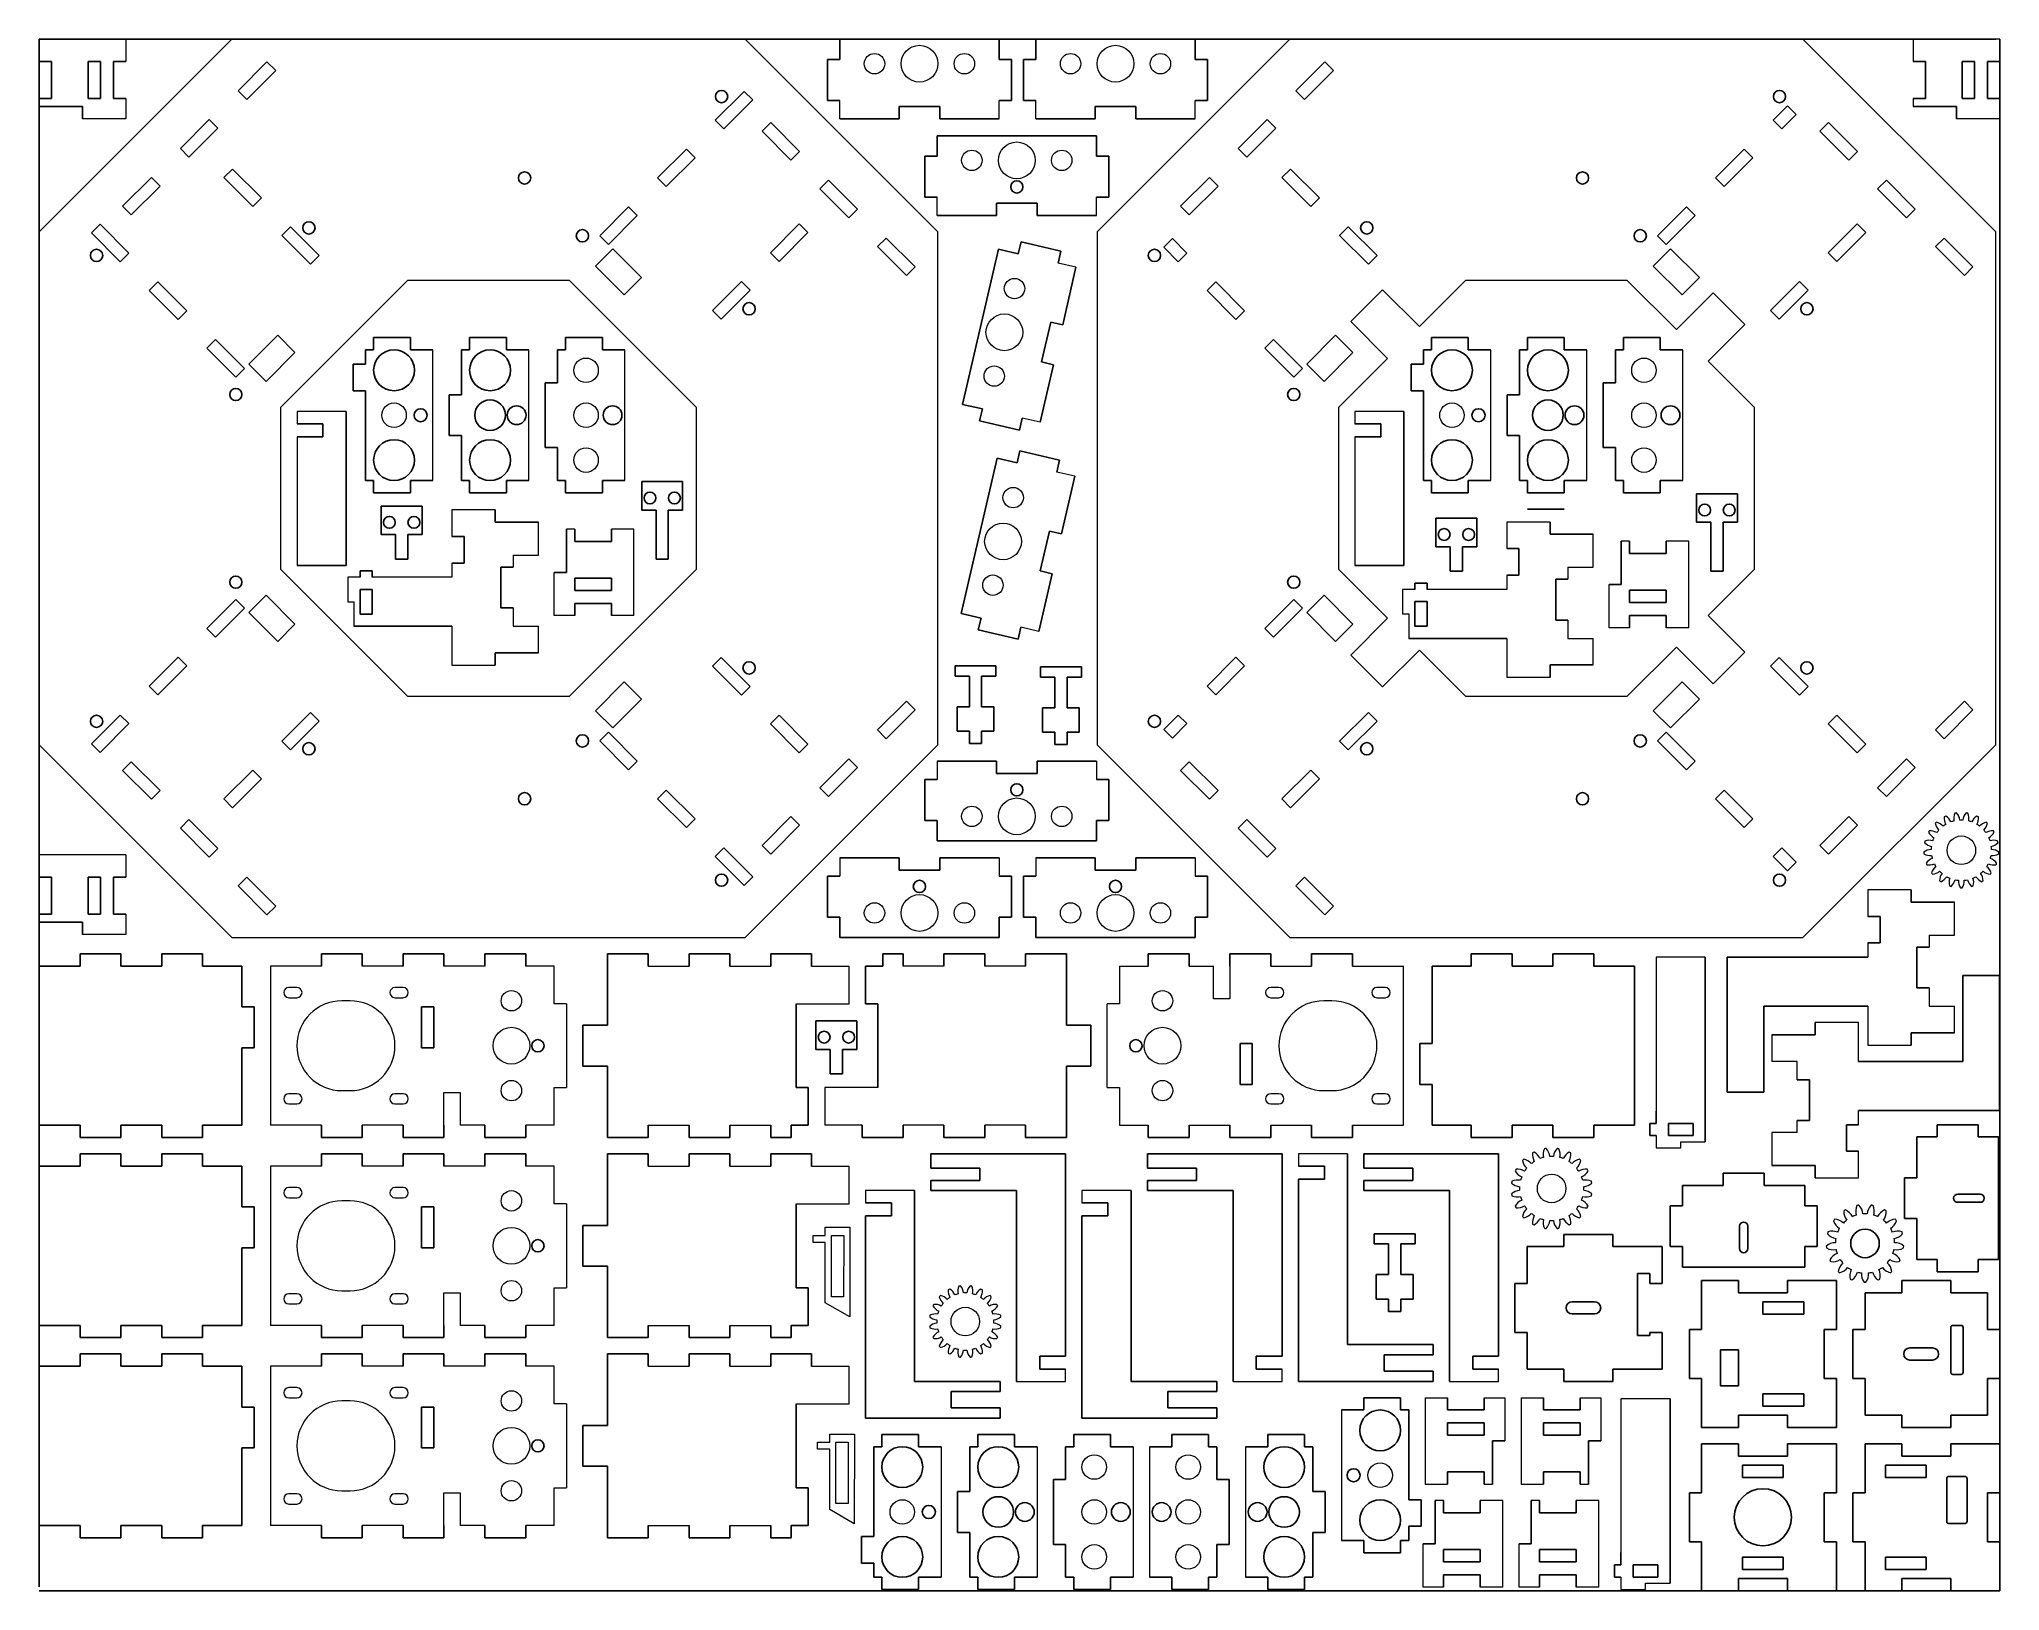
# Model space of a CAD drawing. Header units: millimetres. Extents: x 9 to 489, y 7 to 387.
import ezdxf

# ---------------------------------------------------------------- set-up
doc = ezdxf.new("R2010")
doc.units = ezdxf.units.MM

msp = doc.modelspace()

# ---------------------------------------------------------------- linework, layer by layer
for p, q in [((9.48, 8.1), (9.48, 387.1)), ((9.48, 387.1), (488.48, 387.1)), ((205.48, 387.1), (244.48, 387.1)), ((205.48, 382.1), (205.48, 387.1)), ((244.48, 382.1), (244.48, 387.1)), ((292.48, 387.1), (253.48, 387.1)), ((253.48, 382.1), (253.48, 387.1)), ((292.48, 382.1), (292.48, 387.1)), ((489.48, 387.1), (489.48, 8.1)), ((9.48, 381.6), (12.48, 381.6)), ((12.48, 381.6), (12.48, 372.6)), ((21.48, 372.6), (21.48, 381.6)), ((21.48, 381.6), (24.48, 381.6)), ((24.48, 381.6), (24.48, 372.6)), ((27.68, 372.6), (27.68, 381.6)), ((27.68, 381.6), (30.68, 381.6)), ((58.17, 374.47), (65.24, 381.54)), ((60.29, 372.35), (67.37, 379.42)), ((65.24, 381.54), (67.37, 379.42)), ((202.48, 382.1), (202.48, 372.1)), ((205.48, 382.1), (202.48, 382.1)), ((244.48, 382.1), (247.48, 382.1)), ((247.48, 382.1), (247.48, 372.1)), ((250.48, 382.1), (250.48, 372.1)), ((253.48, 382.1), (250.48, 382.1)), ((292.48, 382.1), (295.48, 382.1)), ((295.48, 382.1), (295.48, 372.1)), ((317.17, 374.47), (324.24, 381.54)), ((319.29, 372.35), (326.37, 379.42)), ((324.24, 381.54), (326.37, 379.42)), ((468.28, 381.6), (471.28, 381.6)), ((471.28, 381.6), (471.28, 372.6)), ((480.28, 372.6), (480.28, 381.6)), ((480.28, 381.6), (483.28, 381.6)), ((483.28, 381.6), (483.28, 372.6)), ((486.48, 372.6), (486.48, 381.6)), ((486.48, 381.6), (489.48, 381.6)), ((60.29, 372.35), (58.17, 374.47)), ((319.29, 372.35), (317.17, 374.47)), ((12.48, 372.6), (9.48, 372.6)), ((20.08, 370.6), (9.48, 370.6)), ((20.08, 367.6), (20.08, 370.6)), ((24.48, 372.6), (21.48, 372.6)), ((30.68, 372.6), (27.68, 372.6)), ((182.06, 374.33), (174.99, 367.26)), ((177.11, 365.14), (184.18, 372.21)), ((184.18, 372.21), (182.06, 374.33)), ((202.48, 372.1), (205.48, 372.1)), ((219.98, 367.6), (219.98, 370.6)), ((219.98, 370.6), (229.98, 370.6)), ((229.98, 370.6), (229.98, 367.6)), ((247.48, 372.1), (244.48, 372.1)), ((250.48, 372.1), (253.48, 372.1)), ((277.98, 370.6), (267.98, 370.6)), ((267.98, 370.6), (267.98, 367.6)), ((277.98, 367.6), (277.98, 370.6)), ((295.48, 372.1), (292.48, 372.1)), ((437.52, 370.79), (433.99, 367.26)), ((439.64, 368.67), (437.52, 370.79)), ((471.28, 372.6), (468.28, 372.6)), ((478.88, 370.6), (468.28, 370.6)), ((478.88, 367.6), (478.88, 370.6)), ((483.28, 372.6), (480.28, 372.6)), ((489.48, 372.6), (486.48, 372.6)), ((44.03, 360.33), (51.1, 367.4)), ((46.15, 358.21), (53.22, 365.28)), ((51.1, 367.4), (53.22, 365.28)), ((174.99, 367.26), (177.11, 365.14)), ((186.44, 364.57), (188.56, 366.69)), ((188.56, 366.69), (195.63, 359.62)), ((205.48, 367.6), (219.98, 367.6)), ((229.98, 367.6), (244.48, 367.6)), ((267.98, 367.6), (253.48, 367.6)), ((292.48, 367.6), (277.98, 367.6)), ((303.03, 360.33), (310.1, 367.4)), ((305.15, 358.21), (312.22, 365.28)), ((310.1, 367.4), (312.22, 365.28)), ((433.99, 367.26), (436.11, 365.14)), ((436.11, 365.14), (439.64, 368.67)), ((445.44, 364.57), (447.56, 366.69)), ((447.56, 366.69), (454.63, 359.62)), ((46.15, 358.21), (44.03, 360.33)), ((167.92, 360.19), (160.85, 353.11)), ((170.04, 358.06), (167.92, 360.19)), ((186.44, 364.57), (193.51, 357.5)), ((268.32, 363.43), (229.32, 363.43)), ((229.32, 358.43), (229.32, 363.43)), ((268.32, 358.43), (268.32, 363.43)), ((305.15, 358.21), (303.03, 360.33)), ((426.92, 360.19), (419.85, 353.11)), ((429.04, 358.06), (426.92, 360.19)), ((445.44, 364.57), (452.51, 357.5)), ((54.71, 353.19), (56.83, 355.31)), ((56.83, 355.31), (63.9, 348.24)), ((162.97, 350.99), (170.04, 358.06)), ((195.63, 359.62), (193.51, 357.5)), ((226.32, 358.43), (226.32, 348.43)), ((229.32, 358.43), (226.32, 358.43)), ((268.32, 358.43), (271.32, 358.43)), ((271.32, 358.43), (271.32, 348.43)), ((313.71, 353.19), (315.83, 355.31)), ((315.83, 355.31), (322.9, 348.24)), ((421.97, 350.99), (429.04, 358.06)), ((454.63, 359.62), (452.51, 357.5)), ((29.89, 346.18), (36.96, 353.26)), ((32.01, 344.06), (39.08, 351.13)), ((36.96, 353.26), (39.08, 351.13)), ((61.78, 346.11), (54.71, 353.19)), ((160.85, 353.11), (162.97, 350.99)), ((200.58, 350.43), (202.71, 352.55)), ((200.58, 350.43), (207.66, 343.36)), ((202.71, 352.55), (209.78, 345.48)), ((288.89, 346.18), (295.96, 353.26)), ((291.01, 344.06), (298.08, 351.13)), ((295.96, 353.26), (298.08, 351.13)), ((320.78, 346.11), (313.71, 353.19)), ((419.85, 353.11), (421.97, 350.99)), ((459.58, 350.43), (461.71, 352.55)), ((459.58, 350.43), (466.66, 343.36)), ((461.71, 352.55), (468.78, 345.48)), ((32.01, 344.06), (29.89, 346.18)), ((63.9, 348.24), (61.78, 346.11)), ((153.77, 346.04), (146.7, 338.97)), ((155.9, 343.92), (153.77, 346.04)), ((226.32, 348.43), (229.32, 348.43)), ((253.82, 346.93), (243.82, 346.93)), ((243.82, 346.93), (243.82, 343.93)), ((253.82, 343.93), (253.82, 346.93)), ((271.32, 348.43), (268.32, 348.43)), ((291.01, 344.06), (288.89, 346.18)), ((322.9, 348.24), (320.78, 346.11)), ((412.77, 346.04), (405.7, 338.97)), ((414.9, 343.92), (412.77, 346.04)), ((24.37, 341.8), (22.25, 339.68)), ((31.44, 334.73), (24.37, 341.8)), ((68.85, 339.04), (70.97, 341.16)), ((70.97, 341.16), (78.04, 334.09)), ((148.82, 336.85), (155.9, 343.92)), ((188.49, 334.8), (195.56, 341.87)), ((195.56, 341.87), (197.69, 339.75)), ((209.78, 345.48), (207.66, 343.36)), ((243.82, 343.93), (229.32, 343.93)), ((268.32, 343.93), (253.82, 343.93)), ((327.85, 339.04), (329.97, 341.16)), ((329.97, 341.16), (337.04, 334.09)), ((407.82, 336.85), (414.9, 343.92)), ((447.49, 334.8), (454.56, 341.87)), ((454.56, 341.87), (456.69, 339.75)), ((468.78, 345.48), (466.66, 343.36)), ((22.25, 339.68), (29.32, 332.61)), ((75.92, 331.97), (68.85, 339.04)), ((146.7, 338.97), (148.82, 336.85)), ((197.69, 339.75), (190.61, 332.68)), ((214.73, 336.29), (216.85, 338.41)), ((214.73, 336.29), (221.8, 329.21)), ((216.85, 338.41), (223.92, 331.34)), ((249.19, 334.53), (249.86, 337.46)), ((249.86, 337.46), (259.61, 335.2)), ((286.91, 338.27), (284.79, 336.14)), ((284.79, 336.14), (288.32, 332.61)), ((290.44, 334.73), (286.91, 338.27)), ((334.92, 331.97), (327.85, 339.04)), ((405.7, 338.97), (407.82, 336.85)), ((456.69, 339.75), (449.61, 332.68)), ((473.73, 336.29), (475.85, 338.41)), ((473.73, 336.29), (480.8, 329.21)), ((475.85, 338.41), (482.92, 331.34)), ((29.32, 332.61), (31.44, 334.73)), ((78.04, 334.09), (75.92, 331.97)), ((145.64, 331.55), (149.88, 335.79)), ((152.71, 324.48), (145.64, 331.55)), ((149.88, 335.79), (156.96, 328.72)), ((190.61, 332.68), (188.49, 334.8)), ((223.92, 331.34), (221.8, 329.21)), ((244.32, 335.66), (235.52, 297.66)), ((249.19, 334.53), (244.32, 335.66)), ((259.61, 335.2), (258.93, 332.28)), ((263.31, 331.26), (260.05, 317.14)), ((288.32, 332.61), (290.44, 334.73)), ((337.04, 334.09), (334.92, 331.97)), ((404.64, 331.55), (408.88, 335.79)), ((411.71, 324.48), (404.64, 331.55)), ((408.88, 335.79), (415.96, 328.72)), ((449.61, 332.68), (447.49, 334.8)), ((482.92, 331.34), (480.8, 329.21)), ((38.52, 327.66), (36.39, 325.54)), ((45.59, 320.59), (38.52, 327.66)), ((156.96, 328.72), (152.71, 324.48)), ((174.35, 320.66), (181.42, 327.73)), ((181.42, 327.73), (183.54, 325.61)), ((297.52, 327.66), (295.39, 325.54)), ((304.59, 320.59), (297.52, 327.66)), ((415.96, 328.72), (411.71, 324.48)), ((433.35, 320.66), (440.42, 327.73)), ((440.42, 327.73), (442.54, 325.61)), ((36.39, 325.54), (43.47, 318.47)), ((183.54, 325.61), (176.47, 318.54)), ((295.39, 325.54), (302.47, 318.47)), ((330.57, 317.94), (338.35, 325.71)), ((347.37, 316.7), (338.35, 325.71)), ((410.3, 315.99), (419.31, 325.01)), ((419.31, 325.01), (427.09, 317.23)), ((442.54, 325.61), (435.47, 318.54)), ((43.47, 318.47), (45.59, 320.59)), ((176.47, 318.54), (174.35, 320.66)), ((257.12, 317.81), (254.87, 308.07)), ((260.05, 317.14), (257.12, 317.81)), ((302.47, 318.47), (304.59, 320.59)), ((339.59, 308.92), (330.57, 317.94)), ((418.08, 308.21), (427.09, 317.23)), ((435.47, 318.54), (433.35, 320.66)), ((52.66, 313.52), (50.54, 311.4)), ((59.73, 306.45), (52.66, 313.52)), ((60.79, 307.51), (67.86, 314.58)), ((67.86, 314.58), (72.1, 310.33)), ((91.36, 311.01), (91.36, 314.01)), ((91.36, 314.01), (100.36, 314.01)), ((100.36, 314.01), (100.36, 311.01)), ((114.86, 311.01), (114.86, 314.01)), ((114.86, 314.01), (123.86, 314.01)), ((123.86, 314.01), (123.86, 311.01)), ((138.36, 311.01), (138.36, 314.01)), ((138.36, 314.01), (147.36, 314.01)), ((147.36, 314.01), (147.36, 311.01)), ((311.66, 313.52), (309.54, 311.4)), ((318.73, 306.45), (311.66, 313.52)), ((319.79, 307.51), (326.86, 314.58)), ((326.86, 314.58), (331.1, 310.33)), ((350.36, 311.01), (350.36, 314.01)), ((350.36, 314.01), (359.36, 314.01)), ((359.36, 314.01), (359.36, 311.01)), ((373.86, 311.01), (373.86, 314.01)), ((373.86, 314.01), (382.86, 314.01)), ((382.86, 314.01), (382.86, 311.01)), ((397.36, 311.01), (397.36, 314.01)), ((397.36, 314.01), (406.36, 314.01)), ((406.36, 314.01), (406.36, 311.01)), ((50.54, 311.4), (57.61, 304.32)), ((65.03, 303.26), (60.79, 307.51)), ((72.1, 310.33), (65.03, 303.26)), ((89.36, 307.51), (86.36, 307.51)), ((86.36, 307.51), (86.36, 301.01)), ((89.36, 311.01), (91.36, 311.01)), ((89.36, 311.01), (89.36, 307.51)), ((100.36, 311.01), (105.86, 311.01)), ((112.86, 311.01), (114.86, 311.01)), ((112.86, 311.01), (112.86, 300.01)), ((123.86, 311.01), (129.36, 311.01)), ((136.36, 311.01), (138.36, 311.01)), ((136.36, 302.94), (136.36, 311.01)), ((147.36, 311.01), (152.86, 311.01)), ((257.79, 307.39), (254.52, 293.27)), ((254.87, 308.07), (257.79, 307.39)), ((309.54, 311.4), (316.61, 304.32)), ((324.03, 303.26), (319.79, 307.51)), ((331.1, 310.33), (324.03, 303.26)), ((348.36, 307.51), (345.36, 307.51)), ((345.36, 307.51), (345.36, 301.01)), ((348.36, 311.01), (350.36, 311.01)), ((348.36, 311.01), (348.36, 307.51)), ((359.36, 311.01), (364.86, 311.01)), ((371.86, 311.01), (373.86, 311.01)), ((371.86, 311.01), (371.86, 300.01)), ((382.86, 311.01), (388.36, 311.01)), ((395.36, 311.01), (397.36, 311.01)), ((395.36, 302.94), (395.36, 311.01)), ((406.36, 311.01), (411.86, 311.01)), ((57.61, 304.32), (59.73, 306.45)), ((133.36, 302.94), (136.36, 302.94)), ((133.36, 302.94), (133.36, 287.09)), ((316.61, 304.32), (318.73, 306.45)), ((392.36, 302.94), (395.36, 302.94)), ((392.36, 302.94), (392.36, 287.09)), ((86.36, 301.01), (89.36, 301.01)), ((89.36, 301.01), (89.36, 279.01)), ((112.86, 300.01), (109.86, 300.01)), ((109.86, 300.01), (109.86, 290.01)), ((240.4, 296.54), (235.52, 297.66)), ((345.36, 301.01), (348.36, 301.01)), ((348.36, 301.01), (348.36, 279.01)), ((371.86, 300.01), (368.86, 300.01)), ((368.86, 300.01), (368.86, 290.01)), ((78.95, 292.92), (72.6, 292.92)), ((78.95, 289.72), (78.95, 292.92)), ((84.6, 258.22), (84.6, 295.92)), ((240.4, 296.54), (239.72, 293.61)), ((239.72, 293.61), (249.46, 291.36)), ((249.46, 291.36), (250.14, 294.28)), ((337.95, 292.92), (331.6, 292.92)), ((337.95, 289.72), (337.95, 292.92)), ((343.6, 258.22), (343.6, 295.92)), ((78.95, 289.72), (72.6, 289.72)), ((109.86, 290.01), (112.86, 290.01)), ((112.86, 290.01), (112.86, 279.01)), ((337.95, 289.72), (331.6, 289.72)), ((368.86, 290.01), (371.86, 290.01)), ((371.86, 290.01), (371.86, 279.01)), ((133.36, 287.09), (136.36, 287.09)), ((136.36, 287.09), (136.36, 279.01)), ((244, 284.46), (235.21, 246.46)), ((248.87, 283.33), (244, 284.46)), ((248.87, 283.33), (249.55, 286.26)), ((249.55, 286.26), (259.29, 284)), ((259.29, 284), (258.61, 281.08)), ((392.36, 287.09), (395.36, 287.09)), ((395.36, 287.09), (395.36, 279.01)), ((89.36, 279.01), (91.36, 279.01)), ((91.36, 279.01), (91.36, 276.01)), ((100.36, 276.01), (100.36, 279.01)), ((100.36, 279.01), (105.86, 279.01)), ((112.86, 279.01), (114.86, 279.01)), ((114.86, 279.01), (114.86, 276.01)), ((123.86, 276.01), (123.86, 279.01)), ((123.86, 279.01), (129.36, 279.01)), ((136.36, 279.01), (138.36, 279.01)), ((138.36, 279.01), (138.36, 276.01)), ((147.36, 276.01), (147.36, 279.01)), ((147.36, 279.01), (152.86, 279.01)), ((157, 271.74), (157, 278.74)), ((157, 278.74), (167, 278.74)), ((167, 278.74), (167, 271.74)), ((263, 280.07), (259.73, 265.94)), ((348.36, 279.01), (350.36, 279.01)), ((350.36, 279.01), (350.36, 276.01)), ((359.36, 276.01), (359.36, 279.01)), ((359.36, 279.01), (364.86, 279.01)), ((371.86, 279.01), (373.86, 279.01)), ((373.86, 279.01), (373.86, 276.01)), ((382.86, 276.01), (382.86, 279.01)), ((382.86, 279.01), (388.36, 279.01)), ((395.36, 279.01), (397.36, 279.01)), ((397.36, 279.01), (397.36, 276.01)), ((406.36, 276.01), (406.36, 279.01)), ((406.36, 279.01), (411.86, 279.01)), ((91.36, 276.01), (100.36, 276.01)), ((114.86, 276.01), (123.86, 276.01)), ((138.36, 276.01), (147.36, 276.01)), ((350.36, 276.01), (359.36, 276.01)), ((373.86, 276.01), (382.86, 276.01)), ((397.36, 276.01), (406.36, 276.01)), ((415.23, 268.79), (415.23, 275.79)), ((415.23, 275.79), (425.23, 275.79)), ((425.23, 275.79), (425.23, 268.79)), ((93.21, 265.76), (93.21, 272.76)), ((93.21, 272.76), (103.21, 272.76)), ((103.21, 272.76), (103.21, 265.76)), ((121.13, 271.81), (121.13, 268.81)), ((121.13, 268.81), (131.73, 268.81)), ((160.5, 271.74), (157, 271.74)), ((160.5, 259.74), (160.5, 271.74)), ((167, 271.74), (163.5, 271.74)), ((163.5, 271.74), (163.5, 259.74)), ((351.44, 262.8), (351.44, 269.8)), ((351.44, 269.8), (361.44, 269.8)), ((361.44, 269.8), (361.44, 262.8)), ((373.86, 272.01), (382.86, 272.01)), ((379.36, 268.85), (379.36, 265.85)), ((96.71, 265.76), (93.21, 265.76)), ((96.71, 259.76), (96.71, 265.76)), ((103.21, 265.76), (99.71, 265.76)), ((99.71, 265.76), (99.71, 259.76)), ((113.53, 265.31), (110.53, 265.31)), ((113.53, 265.31), (113.53, 258.81)), ((138.58, 256.52), (138.58, 267.12)), ((140.58, 264.12), (140.58, 267.12)), ((149.58, 264.12), (140.58, 264.12)), ((149.58, 267.12), (149.58, 264.12)), ((256.81, 266.61), (254.55, 256.87)), ((259.73, 265.94), (256.81, 266.61)), ((379.36, 265.85), (389.96, 265.85)), ((396.81, 253.57), (396.81, 264.17)), ((398.81, 261.17), (398.81, 264.17)), ((407.81, 264.17), (407.81, 261.17)), ((418.73, 268.79), (415.23, 268.79)), ((418.73, 256.79), (418.73, 268.79)), ((425.23, 268.79), (421.73, 268.79)), ((421.73, 268.79), (421.73, 256.79)), ((96.71, 259.76), (99.71, 259.76)), ((163.5, 259.74), (160.5, 259.74)), ((354.94, 262.8), (351.44, 262.8)), ((354.94, 256.8), (354.94, 262.8)), ((361.44, 262.8), (357.94, 262.8)), ((357.94, 262.8), (357.94, 256.8)), ((371.76, 262.35), (368.76, 262.35)), ((371.76, 262.35), (371.76, 255.85)), ((407.81, 261.17), (398.81, 261.17)), ((72.6, 258.22), (84.6, 258.22)), ((91.03, 256.86), (88.03, 256.86)), ((88.03, 256.86), (88.03, 255.31)), ((91.03, 255.31), (91.03, 256.86)), ((110.53, 258.81), (113.53, 258.81)), ((125.53, 257.81), (122.53, 257.81)), ((122.53, 257.81), (122.53, 247.81)), ((135.58, 256.52), (138.58, 256.52)), ((140.58, 252.12), (140.58, 255.12)), ((140.58, 255.12), (149.58, 255.12)), ((149.58, 255.12), (149.58, 252.12)), ((257.48, 256.2), (254.21, 242.07)), ((254.55, 256.87), (257.48, 256.2)), ((331.6, 258.22), (343.6, 258.22)), ((354.94, 256.8), (357.94, 256.8)), ((368.76, 255.85), (371.76, 255.85)), ((383.76, 254.85), (380.76, 254.85)), ((380.76, 254.85), (380.76, 244.85)), ((421.73, 256.79), (418.73, 256.79)), ((50.54, 242.81), (57.61, 249.88)), ((57.61, 249.88), (59.73, 247.76)), ((65.03, 250.94), (60.79, 246.69)), ((72.1, 243.87), (65.03, 250.94)), ((88.03, 246.31), (88.03, 252.31)), ((88.03, 252.31), (91.03, 252.31)), ((91.03, 252.31), (91.03, 246.31)), ((149.58, 252.12), (140.58, 252.12)), ((309.54, 242.81), (316.61, 249.88)), ((316.61, 249.88), (318.73, 247.76)), ((324.03, 250.94), (319.79, 246.69)), ((331.1, 243.87), (324.03, 250.94)), ((349.26, 253.9), (346.26, 253.9)), ((346.26, 253.9), (346.26, 252.35)), ((349.26, 252.35), (349.26, 253.9)), ((393.81, 253.57), (396.81, 253.57)), ((398.81, 249.17), (398.81, 252.17)), ((398.81, 252.17), (407.81, 252.17)), ((407.81, 252.17), (407.81, 249.17)), ((59.73, 247.76), (52.66, 240.68)), ((60.79, 246.69), (67.86, 239.62)), ((91.03, 246.31), (88.03, 246.31)), ((122.53, 247.81), (125.53, 247.81)), ((140.58, 245.92), (140.58, 248.92)), ((140.58, 248.92), (149.58, 248.92)), ((149.58, 248.92), (149.58, 245.92)), ((240.08, 245.34), (235.21, 246.46)), ((240.08, 245.34), (239.4, 242.41)), ((318.73, 247.76), (311.66, 240.68)), ((319.79, 246.69), (326.86, 239.62)), ((339.59, 245.28), (330.57, 236.26)), ((346.26, 243.35), (346.26, 249.35)), ((346.26, 249.35), (349.26, 249.35)), ((349.26, 249.35), (349.26, 243.35)), ((380.76, 244.85), (383.76, 244.85)), ((407.81, 249.17), (398.81, 249.17)), ((398.81, 242.97), (398.81, 245.97)), ((398.81, 245.97), (407.81, 245.97)), ((407.81, 245.97), (407.81, 242.97)), ((418.08, 245.99), (427.09, 236.97)), ((52.66, 240.68), (50.54, 242.81)), ((67.86, 239.62), (72.1, 243.87)), ((86.53, 243.31), (110.53, 243.31)), ((239.4, 242.41), (249.15, 240.16)), ((249.15, 240.16), (249.82, 243.08)), ((311.66, 240.68), (309.54, 242.81)), ((326.86, 239.62), (331.1, 243.87)), ((344.76, 240.35), (368.76, 240.35)), ((349.26, 243.35), (346.26, 243.35)), ((36.39, 228.66), (43.47, 235.73)), ((43.47, 235.73), (45.59, 233.61)), ((121.13, 233.81), (121.13, 236.81)), ((121.13, 236.81), (131.73, 236.81)), ((176.47, 235.66), (174.35, 233.54)), ((183.54, 228.59), (176.47, 235.66)), ((295.39, 228.66), (302.47, 235.73)), ((302.47, 235.73), (304.59, 233.61)), ((330.57, 236.26), (338.35, 228.49)), ((347.37, 237.5), (338.35, 228.49)), ((410.3, 238.21), (419.31, 229.19)), ((419.31, 229.19), (427.09, 236.97)), ((435.47, 235.66), (433.35, 233.54)), ((442.54, 228.59), (435.47, 235.66)), ((45.59, 233.61), (38.52, 226.54)), ((174.35, 233.54), (181.42, 226.47)), ((233.7, 233.6), (243.7, 233.6)), ((233.7, 233.6), (233.7, 231.1)), ((233.7, 231.1), (237.2, 231.1)), ((237.2, 231.09), (237.2, 223.6)), ((243.7, 231.1), (240.2, 231.1)), ((240.2, 231.09), (240.2, 223.6)), ((243.7, 233.6), (243.7, 231.1)), ((254.62, 233.37), (264.62, 233.37)), ((254.62, 233.37), (254.62, 230.87)), ((254.62, 230.87), (258.12, 230.87)), ((258.12, 230.86), (258.12, 223.37)), ((264.62, 230.87), (261.12, 230.87)), ((261.12, 230.86), (261.12, 223.37)), ((264.62, 233.37), (264.62, 230.87)), ((304.59, 233.61), (297.52, 226.54)), ((379.36, 230.85), (379.36, 233.85)), ((379.36, 233.85), (389.96, 233.85)), ((433.35, 233.54), (440.42, 226.47)), ((38.52, 226.54), (36.39, 228.66)), ((152.71, 229.72), (145.64, 222.65)), ((156.96, 225.48), (152.71, 229.72)), ((181.42, 226.47), (183.54, 228.59)), ((297.52, 226.54), (295.39, 228.66)), ((411.71, 229.72), (404.64, 222.65)), ((415.96, 225.48), (411.71, 229.72)), ((440.42, 226.47), (442.54, 228.59)), ((22.25, 214.52), (29.32, 221.59)), ((29.32, 221.59), (31.44, 219.47)), ((75.92, 222.23), (68.85, 215.16)), ((78.04, 220.11), (75.92, 222.23)), ((145.64, 222.65), (149.88, 218.41)), ((149.88, 218.41), (156.96, 225.48)), ((190.61, 221.52), (188.49, 219.4)), ((197.69, 214.45), (190.61, 221.52)), ((214.73, 217.92), (221.8, 224.99)), ((216.85, 215.79), (223.92, 222.87)), ((223.92, 222.87), (221.8, 224.99)), ((237.2, 223.6), (234.2, 223.6)), ((234.2, 223.6), (234.2, 217.6)), ((240.2, 223.6), (243.2, 223.6)), ((243.2, 223.6), (243.2, 217.6)), ((258.12, 223.37), (255.12, 223.37)), ((255.12, 223.37), (255.12, 217.37)), ((261.12, 223.37), (264.12, 223.37)), ((264.12, 223.37), (264.12, 217.37)), ((284.79, 218.06), (288.32, 221.59)), ((288.32, 221.59), (290.44, 219.47)), ((334.92, 222.23), (327.85, 215.16)), ((337.04, 220.11), (334.92, 222.23)), ((404.64, 222.65), (408.88, 218.41)), ((408.88, 218.41), (415.96, 225.48)), ((449.61, 221.52), (447.49, 219.4)), ((456.69, 214.45), (449.61, 221.52)), ((473.73, 217.92), (480.8, 224.99)), ((475.85, 215.79), (482.92, 222.87)), ((482.92, 222.87), (480.8, 224.99)), ((31.44, 219.47), (24.37, 212.4)), ((70.97, 213.04), (78.04, 220.11)), ((146.7, 215.23), (148.82, 217.35)), ((148.82, 217.35), (155.9, 210.28)), ((188.49, 219.4), (195.56, 212.33)), ((214.73, 217.92), (216.85, 215.79)), ((234.2, 217.6), (237.2, 217.6)), ((237.2, 217.6), (237.2, 214.6)), ((243.2, 217.6), (240.2, 217.6)), ((240.2, 217.6), (240.2, 214.6)), ((255.12, 217.37), (258.12, 217.37)), ((258.12, 217.37), (258.12, 214.37)), ((264.12, 217.37), (261.12, 217.37)), ((261.12, 217.37), (261.12, 214.37)), ((286.91, 215.94), (284.79, 218.06)), ((290.44, 219.47), (286.91, 215.94)), ((329.97, 213.04), (337.04, 220.11)), ((405.7, 215.23), (407.82, 217.35)), ((407.82, 217.35), (414.9, 210.28)), ((447.49, 219.4), (454.56, 212.33)), ((473.73, 217.92), (475.85, 215.79)), ((24.37, 212.4), (22.25, 214.52)), ((68.85, 215.16), (70.97, 213.04)), ((153.77, 208.16), (146.7, 215.23)), ((195.56, 212.33), (197.69, 214.45)), ((240.2, 214.6), (237.2, 214.6)), ((261.12, 214.37), (258.12, 214.37)), ((327.85, 215.16), (329.97, 213.04)), ((412.77, 208.16), (405.7, 215.23)), ((454.56, 212.33), (456.69, 214.45)), ((32.01, 210.14), (29.89, 208.02)), ((29.89, 208.02), (36.96, 200.94)), ((32.01, 210.14), (39.08, 203.07)), ((61.78, 208.09), (54.71, 201.02)), ((63.9, 205.97), (61.78, 208.09)), ((155.9, 210.28), (153.77, 208.16)), ((200.58, 203.77), (207.66, 210.84)), ((202.71, 201.65), (209.78, 208.72)), ((209.78, 208.72), (207.66, 210.84)), ((243.82, 210.27), (229.32, 210.27)), ((243.82, 207.27), (243.82, 210.27)), ((253.82, 207.27), (243.82, 207.27)), ((268.32, 210.27), (253.82, 210.27)), ((253.82, 210.27), (253.82, 207.27)), ((291.01, 210.14), (288.89, 208.02)), ((288.89, 208.02), (295.96, 200.94)), ((291.01, 210.14), (298.08, 203.07)), ((320.78, 208.09), (313.71, 201.02)), ((322.9, 205.97), (320.78, 208.09)), ((414.9, 210.28), (412.77, 208.16)), ((459.58, 203.77), (466.66, 210.84)), ((461.71, 201.65), (468.78, 208.72)), ((468.78, 208.72), (466.66, 210.84)), ((36.96, 200.94), (39.08, 203.07)), ((56.83, 198.89), (63.9, 205.97)), ((160.85, 201.09), (162.97, 203.21)), ((162.97, 203.21), (170.04, 196.14)), ((200.58, 203.77), (202.71, 201.65)), ((226.32, 195.77), (226.32, 205.77)), ((226.32, 205.77), (229.32, 205.77)), ((271.32, 205.77), (268.32, 205.77)), ((271.32, 195.77), (271.32, 205.77)), ((295.96, 200.94), (298.08, 203.07)), ((315.83, 198.89), (322.9, 205.97)), ((419.85, 201.09), (421.97, 203.21)), ((421.97, 203.21), (429.04, 196.14)), ((459.58, 203.77), (461.71, 201.65)), ((54.71, 201.02), (56.83, 198.89)), ((167.92, 194.02), (160.85, 201.09)), ((313.71, 201.02), (315.83, 198.89)), ((426.92, 194.02), (419.85, 201.09)), ((46.15, 196), (44.03, 193.87)), ((44.03, 193.87), (51.1, 186.8)), ((46.15, 196), (53.22, 188.92)), ((170.04, 196.14), (167.92, 194.02)), ((186.44, 189.63), (193.51, 196.7)), ((188.56, 187.51), (195.63, 194.58)), ((195.63, 194.58), (193.51, 196.7)), ((229.32, 195.77), (226.32, 195.77)), ((229.32, 195.77), (229.32, 190.77)), ((268.32, 195.77), (271.32, 195.77)), ((268.32, 195.77), (268.32, 190.77)), ((305.15, 196), (303.03, 193.87)), ((303.03, 193.87), (310.1, 186.8)), ((305.15, 196), (312.22, 188.92)), ((429.04, 196.14), (426.92, 194.02)), ((445.44, 189.63), (452.51, 196.7)), ((447.56, 187.51), (454.63, 194.58)), ((454.63, 194.58), (452.51, 196.7)), ((51.1, 186.8), (53.22, 188.92)), ((174.99, 186.94), (177.11, 189.07)), ((177.11, 189.07), (184.18, 181.99)), ((186.44, 189.63), (188.56, 187.51)), ((268.32, 190.77), (229.32, 190.77)), ((310.1, 186.8), (312.22, 188.92)), ((433.99, 186.94), (436.11, 189.07)), ((436.11, 189.07), (439.64, 185.53)), ((445.44, 189.63), (447.56, 187.51)), ((182.06, 179.87), (174.99, 186.94)), ((205.48, 186.6), (219.98, 186.6)), ((219.98, 186.6), (219.98, 183.6)), ((219.98, 183.6), (229.98, 183.6)), ((229.98, 183.6), (229.98, 186.6)), ((229.98, 186.6), (244.48, 186.6)), ((267.98, 186.6), (253.48, 186.6)), ((267.98, 183.6), (267.98, 186.6)), ((277.98, 183.6), (267.98, 183.6)), ((292.48, 186.6), (277.98, 186.6)), ((277.98, 186.6), (277.98, 183.6)), ((437.52, 183.41), (433.99, 186.94)), ((439.64, 185.53), (437.52, 183.41)), ((9.48, 181.85), (12.48, 181.85)), ((12.48, 181.85), (12.48, 172.85)), ((21.48, 172.85), (21.48, 181.85)), ((21.48, 181.85), (24.48, 181.85)), ((24.48, 181.85), (24.48, 172.85)), ((27.68, 172.85), (27.68, 181.85)), ((27.68, 181.85), (30.68, 181.85)), ((60.29, 181.85), (58.17, 179.73)), ((58.17, 179.73), (65.24, 172.66)), ((60.29, 181.85), (67.37, 174.78)), ((184.18, 181.99), (182.06, 179.87)), ((202.48, 172.1), (202.48, 182.1)), ((202.48, 182.1), (205.48, 182.1)), ((247.48, 182.1), (244.48, 182.1)), ((247.48, 172.1), (247.48, 182.1)), ((250.48, 172.1), (250.48, 182.1)), ((250.48, 182.1), (253.48, 182.1)), ((295.48, 182.1), (292.48, 182.1)), ((295.48, 172.1), (295.48, 182.1)), ((319.29, 181.85), (317.17, 179.73)), ((317.17, 179.73), (324.24, 172.66)), ((319.29, 181.85), (326.37, 174.78)), ((467.81, 178.76), (467.81, 175.76)), ((12.48, 172.85), (9.48, 172.85)), ((24.48, 172.85), (21.48, 172.85)), ((30.68, 172.85), (27.68, 172.85)), ((65.24, 172.66), (67.37, 174.78)), ((324.24, 172.66), (326.37, 174.78)), ((467.81, 175.76), (478.41, 175.76)), ((20.08, 170.85), (9.48, 170.85)), ((20.08, 167.85), (20.08, 170.85)), ((205.48, 172.1), (202.48, 172.1)), ((205.48, 172.1), (205.48, 167.1)), ((244.48, 172.1), (247.48, 172.1)), ((244.48, 172.1), (244.48, 167.1)), ((253.48, 172.1), (250.48, 172.1)), ((253.48, 172.1), (253.48, 167.1)), ((292.48, 172.1), (295.48, 172.1)), ((292.48, 172.1), (292.48, 167.1)), ((460.21, 172.26), (457.21, 172.26)), ((460.21, 172.26), (460.21, 165.76)), ((205.48, 167.1), (244.48, 167.1)), ((292.48, 167.1), (253.48, 167.1)), ((457.21, 165.76), (460.21, 165.76)), ((472.21, 164.76), (469.21, 164.76)), ((469.21, 164.76), (469.21, 154.76)), ((19.48, 160.1), (9.48, 160.1)), ((9.48, 160.1), (9.48, 121.1)), ((19.48, 160.1), (19.48, 163.1)), ((19.48, 163.1), (29.48, 163.1)), ((29.48, 163.1), (29.48, 160.1)), ((29.48, 160.1), (39.48, 160.1)), ((39.48, 160.1), (39.48, 163.1)), ((39.48, 163.1), (49.48, 163.1)), ((49.48, 163.1), (49.48, 160.1)), ((49.48, 160.1), (59.08, 160.1)), ((59.08, 160.1), (59.08, 150.1)), ((88.58, 163.1), (78.58, 163.1)), ((78.58, 160.1), (78.58, 163.1)), ((88.58, 163.1), (88.58, 160.1)), ((98.58, 160.1), (98.58, 163.1)), ((98.58, 163.1), (108.58, 163.1)), ((108.58, 163.1), (108.58, 160.1)), ((128.58, 163.1), (118.58, 163.1)), ((118.58, 160.1), (118.58, 163.1)), ((128.58, 163.1), (128.58, 160.1)), ((158.58, 163.1), (148.58, 163.1)), ((148.58, 163.1), (148.58, 145.6)), ((158.58, 160.1), (158.58, 163.1)), ((178.58, 163.1), (168.58, 163.1)), ((168.58, 163.1), (168.58, 160.1)), ((178.58, 160.1), (178.58, 163.1)), ((198.58, 163.1), (188.58, 163.1)), ((188.58, 163.1), (188.58, 160.1)), ((198.58, 160.1), (198.58, 163.1)), ((211.78, 150.86), (211.78, 160.1)), ((215.98, 160.1), (211.78, 160.1)), ((215.98, 160.1), (215.98, 163.1)), ((215.98, 163.1), (220.98, 163.1)), ((220.98, 163.1), (220.98, 160.1)), ((230.98, 160.1), (230.98, 163.1)), ((230.98, 163.1), (240.98, 163.1)), ((240.98, 163.1), (240.98, 160.1)), ((250.98, 160.1), (250.98, 163.1)), ((250.98, 163.1), (260.98, 163.1)), ((260.98, 145.6), (260.98, 163.1)), ((280.98, 163.1), (290.98, 163.1)), ((280.98, 163.1), (280.98, 160.1)), ((290.98, 160.1), (290.98, 163.1)), ((300.98, 163.1), (300.98, 160.1)), ((310.98, 163.1), (300.98, 163.1)), ((310.98, 160.1), (310.98, 163.1)), ((320.98, 163.1), (330.98, 163.1)), ((320.98, 163.1), (320.98, 160.1)), ((330.98, 160.1), (330.98, 163.1)), ((350.48, 141.1), (350.48, 160.1)), ((360.08, 160.1), (350.48, 160.1)), ((360.08, 163.1), (360.08, 160.1)), ((370.08, 163.1), (360.08, 163.1)), ((370.08, 160.1), (370.08, 163.1)), ((380.08, 160.1), (370.08, 160.1)), ((380.08, 163.1), (380.08, 160.1)), ((390.08, 163.1), (380.08, 163.1)), ((390.08, 160.1), (390.08, 163.1)), ((390.08, 160.1), (400.08, 160.1)), ((400.08, 121.1), (400.08, 160.1)), ((417.37, 117.07), (417.37, 162.27)), ((422.71, 162.26), (422.71, 129.26)), ((422.71, 162.26), (457.21, 162.26)), ((469.21, 154.76), (472.21, 154.76)), ((480.41, 157.76), (480.41, 136.76)), ((480.41, 157.76), (489.41, 157.76)), ((489.41, 124.76), (489.41, 157.76)), ((59.08, 150.1), (62.08, 150.1)), ((62.08, 150.1), (62.08, 140.1)), ((103.08, 150.1), (103.08, 140.1)), ((106.08, 150.1), (103.08, 150.1)), ((106.08, 140.1), (106.08, 150.1)), ((194.78, 130.34), (194.78, 150.86)), ((211.78, 150.86), (214.78, 150.86)), ((214.78, 150.86), (214.78, 130.34)), ((431.71, 150.26), (457.21, 150.26)), ((431.71, 129.26), (431.71, 150.26)), ((148.58, 145.6), (142.58, 145.6)), ((142.58, 145.6), (142.58, 135.6)), ((199.65, 139.7), (199.65, 146.7)), ((199.65, 146.7), (209.65, 146.7)), ((209.65, 146.7), (209.65, 139.7)), ((266.98, 145.6), (260.98, 145.6)), ((266.98, 135.6), (266.98, 145.6)), ((444.31, 146.26), (444.31, 143.26)), ((62.08, 140.1), (59.08, 140.1)), ((59.08, 140.1), (59.08, 121.1)), ((103.08, 140.1), (106.08, 140.1)), ((203.15, 139.7), (199.65, 139.7)), ((203.15, 133.7), (203.15, 139.7)), ((209.65, 139.7), (206.15, 139.7)), ((206.15, 139.7), (206.15, 133.7)), ((306.48, 141.1), (303.48, 141.1)), ((303.48, 141.1), (303.48, 131.1)), ((306.48, 131.1), (306.48, 141.1)), ((347.48, 131.1), (347.48, 141.1)), ((347.48, 141.1), (350.48, 141.1)), ((444.31, 143.26), (433.71, 143.26)), ((467.81, 140.76), (467.81, 143.76)), ((467.81, 143.76), (478.41, 143.76)), ((142.58, 135.6), (148.58, 135.6)), ((148.58, 135.6), (148.58, 118.1)), ((260.98, 118.1), (260.98, 135.6)), ((260.98, 135.6), (266.98, 135.6)), ((480.41, 136.76), (454.91, 136.76)), ((197.78, 130.34), (194.78, 130.34)), ((197.78, 130.34), (197.78, 121.1)), ((203.15, 133.7), (206.15, 133.7)), ((303.48, 131.1), (306.48, 131.1)), ((350.48, 131.1), (347.48, 131.1)), ((350.48, 121.1), (350.48, 131.1)), ((442.91, 132.26), (439.91, 132.26)), ((442.91, 122.26), (442.91, 132.26)), ((431.71, 129.26), (422.71, 129.26)), ((19.48, 121.1), (9.48, 121.1)), ((19.48, 121.1), (19.48, 118.1)), ((29.48, 118.1), (29.48, 121.1)), ((29.48, 121.1), (39.48, 121.1)), ((39.48, 121.1), (39.48, 118.1)), ((49.48, 118.1), (49.48, 121.1)), ((49.48, 121.1), (59.08, 121.1)), ((78.58, 121.1), (78.58, 118.1)), ((88.58, 118.1), (88.58, 121.1)), ((98.58, 121.1), (98.58, 118.1)), ((108.58, 118.1), (108.58, 121.1)), ((118.58, 121.1), (118.58, 118.1)), ((128.58, 118.1), (128.58, 121.1)), ((158.58, 121.1), (158.58, 118.1)), ((168.58, 118.1), (168.58, 121.1)), ((178.58, 121.1), (178.58, 118.1)), ((188.58, 118.1), (188.58, 121.1)), ((193.58, 121.1), (193.58, 118.1)), ((193.58, 121.1), (197.78, 121.1)), ((210.98, 121.1), (210.98, 118.1)), ((220.98, 118.1), (220.98, 121.1)), ((230.98, 121.1), (230.98, 118.1)), ((240.98, 118.1), (240.98, 121.1)), ((250.98, 121.1), (250.98, 118.1)), ((280.98, 118.1), (280.98, 121.1)), ((290.98, 121.1), (290.98, 118.1)), ((300.98, 118.1), (300.98, 121.1)), ((310.98, 121.1), (310.98, 118.1)), ((320.98, 118.1), (320.98, 121.1)), ((330.98, 121.1), (330.98, 118.1)), ((360.08, 121.1), (350.48, 121.1)), ((360.08, 118.1), (360.08, 121.1)), ((370.08, 121.1), (370.08, 118.1)), ((380.08, 121.1), (370.08, 121.1)), ((380.08, 118.1), (380.08, 121.1)), ((390.08, 121.1), (390.08, 118.1)), ((390.08, 121.1), (400.08, 121.1)), ((405.37, 121.57), (403.82, 121.57)), ((403.82, 121.57), (403.82, 118.57)), ((405.37, 124.57), (405.37, 121.57)), ((408.37, 121.57), (414.37, 121.57)), ((408.37, 118.57), (408.37, 121.57)), ((414.37, 121.57), (414.37, 118.57)), ((439.91, 122.26), (442.91, 122.26)), ((454.91, 121.26), (451.91, 121.26)), ((451.91, 114.76), (451.91, 121.26)), ((489.41, 124.76), (454.91, 124.76)), ((474.17, 118.24), (474.17, 121.24)), ((474.17, 121.24), (484.17, 121.24)), ((484.17, 121.24), (484.17, 118.24)), ((19.48, 118.1), (29.48, 118.1)), ((39.48, 118.1), (49.48, 118.1)), ((88.58, 118.1), (78.58, 118.1)), ((98.58, 118.1), (108.58, 118.1)), ((128.58, 118.1), (118.58, 118.1)), ((158.58, 118.1), (148.58, 118.1)), ((178.58, 118.1), (168.58, 118.1)), ((193.58, 118.1), (188.58, 118.1)), ((210.98, 118.1), (220.98, 118.1)), ((230.98, 118.1), (240.98, 118.1)), ((250.98, 118.1), (260.98, 118.1)), ((280.98, 118.1), (290.98, 118.1)), ((310.98, 118.1), (300.98, 118.1)), ((320.98, 118.1), (330.98, 118.1)), ((370.08, 118.1), (360.08, 118.1)), ((390.08, 118.1), (380.08, 118.1)), ((403.82, 118.57), (405.37, 118.57)), ((414.37, 118.57), (408.37, 118.57)), ((469.17, 118.24), (474.17, 118.24)), ((469.17, 108.24), (469.17, 118.24)), ((484.17, 118.24), (489.17, 118.24)), ((489.17, 118.24), (489.17, 88.24)), ((19.48, 111.1), (9.48, 111.1)), ((9.48, 111.1), (9.48, 72.1)), ((19.48, 111.1), (19.48, 114.1)), ((19.48, 114.1), (29.48, 114.1)), ((29.48, 114.1), (29.48, 111.1)), ((29.48, 111.1), (39.48, 111.1)), ((39.48, 111.1), (39.48, 114.1)), ((39.48, 114.1), (49.48, 114.1)), ((49.48, 114.1), (49.48, 111.1)), ((49.48, 111.1), (59.08, 111.1)), ((59.08, 111.1), (59.08, 101.1)), ((88.58, 114.1), (78.58, 114.1)), ((78.58, 111.1), (78.58, 114.1)), ((88.58, 114.1), (88.58, 111.1)), ((98.58, 111.1), (98.58, 114.1)), ((98.58, 114.1), (108.58, 114.1)), ((108.58, 114.1), (108.58, 111.1)), ((128.58, 114.1), (118.58, 114.1)), ((118.58, 111.1), (118.58, 114.1)), ((128.58, 114.1), (128.58, 111.1)), ((158.58, 114.1), (148.58, 114.1)), ((148.58, 114.1), (148.58, 96.6)), ((158.58, 111.1), (158.58, 114.1)), ((178.58, 114.1), (168.58, 114.1)), ((168.58, 114.1), (168.58, 111.1)), ((178.58, 111.1), (178.58, 114.1)), ((198.58, 114.1), (188.58, 114.1)), ((188.58, 114.1), (188.58, 111.1)), ((198.58, 111.1), (198.58, 114.1)), ((260.78, 114.1), (227.78, 114.1)), ((227.78, 114.1), (227.78, 110.6)), ((227.78, 110.6), (239.78, 110.6)), ((239.78, 110.6), (239.78, 107.6)), ((260.78, 64.6), (260.78, 114.1)), ((313.78, 114.1), (280.78, 114.1)), ((280.78, 114.1), (280.78, 110.6)), ((280.78, 110.6), (292.78, 110.6)), ((292.78, 110.6), (292.78, 107.6)), ((313.78, 64.6), (313.78, 114.1)), ((324.13, 111.1), (317.78, 111.1)), ((324.13, 107.9), (324.13, 111.1)), ((329.78, 67.4), (329.78, 114.1)), ((366.78, 114.1), (333.78, 114.1)), ((333.78, 114.1), (333.78, 110.6)), ((333.78, 110.6), (345.78, 110.6)), ((345.78, 110.6), (345.78, 107.6)), ((366.78, 64.6), (366.78, 114.1)), ((444.31, 111.26), (433.71, 111.26)), ((444.31, 108.26), (444.31, 111.26)), ((451.91, 114.76), (454.91, 114.76)), ((227.78, 107.6), (227.78, 105.1)), ((227.78, 107.6), (239.78, 107.6)), ((280.78, 107.6), (280.78, 105.1)), ((280.78, 107.6), (292.78, 107.6)), ((324.13, 107.9), (317.78, 107.9)), ((317.78, 107.9), (317.78, 58.4)), ((333.78, 107.6), (333.78, 105.1)), ((333.78, 107.6), (345.78, 107.6)), ((411.78, 106.4), (411.78, 101.4)), ((411.78, 106.4), (421.78, 106.4)), ((421.78, 106.4), (421.78, 109.4)), ((421.78, 109.4), (431.78, 109.4)), ((431.78, 109.4), (431.78, 106.4)), ((431.78, 106.4), (441.78, 106.4)), ((441.78, 106.4), (441.78, 101.4)), ((466.17, 98.24), (466.17, 108.24)), ((466.17, 108.24), (469.17, 108.24)), ((59.08, 101.1), (62.08, 101.1)), ((62.08, 101.1), (62.08, 91.1)), ((103.08, 101.1), (103.08, 91.1)), ((106.08, 101.1), (103.08, 101.1)), ((106.08, 91.1), (106.08, 101.1)), ((194.78, 81.34), (194.78, 101.86)), ((218.13, 102.1), (211.78, 102.1)), ((218.13, 98.9), (218.13, 102.1)), ((223.78, 58.4), (223.78, 105.1)), ((227.78, 105.1), (248.78, 105.1)), ((248.78, 105.1), (248.78, 58.4)), ((271.13, 102.1), (264.78, 102.1)), ((271.13, 98.9), (271.13, 102.1)), ((276.78, 58.4), (276.78, 105.1)), ((280.78, 105.1), (301.78, 105.1)), ((301.78, 105.1), (301.78, 58.4)), ((333.78, 105.1), (354.78, 105.1)), ((354.78, 105.1), (354.78, 58.4)), ((411.78, 101.4), (408.78, 101.4)), ((408.78, 101.4), (408.78, 91.4)), ((441.78, 101.4), (444.78, 101.4)), ((444.78, 101.4), (444.78, 91.4)), ((479.17, 104.24), (484.67, 104.24)), ((479.17, 102.24), (484.67, 102.24)), ((148.58, 96.6), (142.58, 96.6)), ((142.58, 96.6), (142.58, 86.6)), ((218.13, 98.9), (211.78, 98.9)), ((211.78, 98.9), (211.78, 49.4)), ((271.13, 98.9), (264.78, 98.9)), ((264.78, 98.9), (264.78, 49.4)), ((425.78, 96.4), (425.78, 90.9)), ((427.78, 96.4), (427.78, 90.9)), ((469.17, 98.24), (466.17, 98.24)), ((469.17, 88.24), (469.17, 98.24)), ((336.34, 94.54), (346.34, 94.54)), ((336.34, 94.54), (336.34, 92.04)), ((336.34, 92.04), (339.84, 92.04)), ((339.84, 92.04), (339.84, 84.54)), ((342.84, 92.04), (342.84, 84.54)), ((346.34, 92.04), (342.84, 92.04)), ((346.34, 94.54), (346.34, 92.04)), ((373.78, 91.4), (373.78, 82.4)), ((382.78, 91.4), (373.78, 91.4)), ((382.78, 94.4), (382.78, 91.4)), ((394.78, 94.4), (382.78, 94.4)), ((394.78, 91.4), (394.78, 94.4)), ((403.78, 91.4), (394.78, 91.4)), ((403.78, 91.4), (406.78, 91.4)), ((406.78, 91.4), (406.78, 82.4)), ((408.78, 91.4), (411.78, 91.4)), ((411.78, 86.4), (411.78, 91.4)), ((444.78, 91.4), (441.78, 91.4)), ((441.78, 91.4), (441.78, 86.4)), ((62.08, 91.1), (59.08, 91.1)), ((59.08, 91.1), (59.08, 72.1)), ((103.08, 91.1), (106.08, 91.1)), ((142.58, 86.6), (148.58, 86.6)), ((148.58, 86.6), (148.58, 69.1)), ((441.78, 86.4), (411.78, 86.4)), ((469.17, 88.24), (474.17, 88.24)), ((474.17, 88.24), (474.17, 85.24)), ((489.17, 88.24), (484.17, 88.24)), ((484.17, 85.24), (484.17, 88.24)), ((339.84, 84.54), (336.84, 84.54)), ((336.84, 84.54), (336.84, 78.54)), ((342.84, 84.54), (345.84, 84.54)), ((345.84, 84.54), (345.84, 78.54)), ((370.78, 82.4), (370.78, 70.4)), ((373.78, 82.4), (370.78, 82.4)), ((400.78, 69.6), (400.78, 84.8)), ((400.78, 84.8), (403.78, 84.8)), ((403.78, 82.4), (403.78, 84.8)), ((403.78, 84.8), (403.78, 82.4)), ((403.78, 82.4), (406.78, 82.4)), ((416.48, 71.1), (416.48, 83.1)), ((416.48, 83.1), (425.48, 83.1)), ((425.48, 80.1), (425.48, 83.1)), ((437.48, 83.1), (449.48, 83.1)), ((437.48, 83.1), (437.48, 80.1)), ((449.48, 83.1), (449.48, 71.1)), ((465.48, 80.1), (465.48, 83.1)), ((465.48, 83.1), (477.48, 83.1)), ((474.17, 85.24), (484.17, 85.24)), ((477.48, 83.1), (477.48, 80.1)), ((197.78, 81.34), (194.78, 81.34)), ((197.78, 81.34), (197.78, 72.1)), ((336.84, 78.54), (339.84, 78.54)), ((339.84, 78.54), (339.84, 75.54)), ((345.84, 78.54), (342.84, 78.54)), ((342.84, 78.54), (342.84, 75.54)), ((390.28, 77.9), (384.78, 77.9)), ((425.48, 80.1), (437.48, 80.1)), ((431.48, 74.85), (431.48, 77.85)), ((431.48, 77.85), (441.48, 77.85)), ((441.48, 77.85), (441.48, 74.85)), ((456.48, 71.1), (456.48, 80.1)), ((456.48, 80.1), (465.48, 80.1)), ((477.48, 80.1), (486.48, 80.1)), ((486.48, 80.1), (486.48, 71.1)), ((19.48, 72.1), (9.48, 72.1)), ((19.48, 72.1), (19.48, 69.1)), ((29.48, 69.1), (29.48, 72.1)), ((29.48, 72.1), (39.48, 72.1)), ((39.48, 72.1), (39.48, 69.1)), ((49.48, 69.1), (49.48, 72.1)), ((49.48, 72.1), (59.08, 72.1)), ((78.58, 72.1), (78.58, 69.1)), ((88.58, 69.1), (88.58, 72.1)), ((98.58, 72.1), (98.58, 69.1)), ((108.58, 69.1), (108.58, 72.1)), ((118.58, 72.1), (118.58, 69.1)), ((128.58, 69.1), (128.58, 72.1)), ((158.58, 72.1), (158.58, 69.1)), ((168.58, 69.1), (168.58, 72.1)), ((178.58, 72.1), (178.58, 69.1)), ((188.58, 69.1), (188.58, 72.1)), ((193.58, 72.1), (193.58, 69.1)), ((193.58, 72.1), (197.78, 72.1)), ((342.84, 75.54), (339.84, 75.54)), ((384.78, 74.9), (390.28, 74.9)), ((441.48, 74.85), (431.48, 74.85)), ((477.98, 72.1), (479.98, 72.1)), ((19.48, 69.1), (29.48, 69.1)), ((39.48, 69.1), (49.48, 69.1)), ((88.58, 69.1), (78.58, 69.1)), ((98.58, 69.1), (108.58, 69.1)), ((128.58, 69.1), (118.58, 69.1)), ((158.58, 69.1), (148.58, 69.1)), ((178.58, 69.1), (168.58, 69.1)), ((193.58, 69.1), (188.58, 69.1)), ((350.78, 67.4), (329.78, 67.4)), ((350.78, 64.9), (350.78, 67.4)), ((373.78, 70.4), (370.78, 70.4)), ((373.78, 70.4), (373.78, 61.4)), ((403.78, 69.6), (400.78, 69.6)), ((406.78, 70.4), (403.78, 70.4)), ((403.78, 70.4), (403.78, 69.6)), ((406.78, 61.4), (406.78, 70.4)), ((413.48, 59.1), (413.48, 71.1)), ((416.48, 71.1), (413.48, 71.1)), ((446.48, 71.1), (446.48, 59.1)), ((449.48, 71.1), (446.48, 71.1)), ((453.48, 59.1), (453.48, 71.1)), ((456.48, 71.1), (453.48, 71.1)), ((477.48, 60.6), (477.48, 71.6)), ((480.48, 71.6), (480.48, 60.6)), ((489.48, 71.1), (486.48, 71.1)), ((489.48, 71.1), (489.48, 59.1)), ((19.48, 62.1), (19.48, 65.1)), ((19.48, 65.1), (29.48, 65.1)), ((29.48, 65.1), (29.48, 62.1)), ((39.48, 62.1), (39.48, 65.1)), ((39.48, 65.1), (49.48, 65.1)), ((49.48, 65.1), (49.48, 62.1)), ((88.58, 65.1), (78.58, 65.1)), ((78.58, 62.1), (78.58, 65.1)), ((88.58, 65.1), (88.58, 62.1)), ((98.58, 62.1), (98.58, 65.1)), ((98.58, 65.1), (108.58, 65.1)), ((108.58, 65.1), (108.58, 62.1)), ((128.58, 65.1), (118.58, 65.1)), ((118.58, 62.1), (118.58, 65.1)), ((128.58, 65.1), (128.58, 62.1)), ((158.58, 65.1), (148.58, 65.1)), ((148.58, 65.1), (148.58, 47.6)), ((158.58, 62.1), (158.58, 65.1)), ((178.58, 65.1), (168.58, 65.1)), ((168.58, 65.1), (168.58, 62.1)), ((178.58, 62.1), (178.58, 65.1)), ((198.58, 65.1), (188.58, 65.1)), ((188.58, 65.1), (188.58, 62.1)), ((198.58, 62.1), (198.58, 65.1)), ((254.43, 64.6), (260.78, 64.6)), ((254.43, 64.6), (254.43, 61.4)), ((307.43, 64.6), (313.78, 64.6)), ((307.43, 64.6), (307.43, 61.4)), ((338.78, 60.9), (338.78, 64.9)), ((350.78, 64.9), (338.78, 64.9)), ((360.43, 64.6), (366.78, 64.6)), ((360.43, 64.6), (360.43, 61.4)), ((421.08, 66.1), (421.08, 57.3)), ((425.48, 66.1), (421.08, 66.1)), ((425.48, 57.3), (425.48, 66.1)), ((472.98, 66.6), (467.48, 66.6)), ((467.48, 63.6), (472.98, 63.6)), ((19.48, 62.1), (9.48, 62.1)), ((9.48, 62.1), (9.48, 23.1)), ((29.48, 62.1), (39.48, 62.1)), ((49.48, 62.1), (59.08, 62.1)), ((59.08, 62.1), (59.08, 52.1)), ((244.78, 58.4), (223.78, 58.4)), ((244.78, 55.9), (244.78, 58.4)), ((254.43, 61.4), (260.78, 61.4)), ((297.78, 58.4), (276.78, 58.4)), ((297.78, 55.9), (297.78, 58.4)), ((307.43, 61.4), (313.78, 61.4)), ((317.78, 58.4), (350.78, 58.4)), ((350.78, 60.9), (338.78, 60.9)), ((350.78, 58.4), (350.78, 60.9)), ((360.43, 61.4), (366.78, 61.4)), ((373.78, 61.4), (382.78, 61.4)), ((382.78, 61.4), (382.78, 58.4)), ((382.78, 58.4), (394.78, 58.4)), ((394.78, 61.4), (403.78, 61.4)), ((394.78, 58.4), (394.78, 61.4)), ((403.78, 61.4), (406.78, 61.4)), ((416.48, 59.1), (413.48, 59.1)), ((416.48, 47.1), (416.48, 59.1)), ((449.48, 59.1), (446.48, 59.1)), ((449.48, 59.1), (449.48, 47.1)), ((456.48, 59.1), (453.48, 59.1)), ((456.48, 50.1), (456.48, 59.1)), ((479.98, 60.1), (477.98, 60.1)), ((486.48, 59.1), (486.48, 50.1)), ((486.48, 59.1), (489.48, 59.1)), ((194.78, 32.34), (194.78, 52.86)), ((232.78, 51.9), (232.78, 55.9)), ((244.78, 55.9), (232.78, 55.9)), ((285.78, 51.9), (285.78, 55.9)), ((297.78, 55.9), (285.78, 55.9)), ((342.78, 54.4), (333.78, 54.4)), ((333.78, 54.4), (333.78, 51.4)), ((342.78, 51.4), (342.78, 54.4)), ((354.28, 51.4), (354.28, 54.4)), ((363.28, 54.4), (363.28, 51.4)), ((377.78, 51.4), (377.78, 54.4)), ((386.78, 54.4), (386.78, 51.4)), ((408.74, 8.94), (408.74, 54.14)), ((421.08, 57.3), (425.48, 57.3)), ((431.48, 55.35), (431.48, 52.35)), ((441.48, 55.35), (431.48, 55.35)), ((441.48, 52.35), (441.48, 55.35)), ((59.08, 52.1), (62.08, 52.1)), ((62.08, 52.1), (62.08, 42.1)), ((103.08, 52.1), (103.08, 42.1)), ((106.08, 52.1), (103.08, 52.1)), ((106.08, 42.1), (106.08, 52.1)), ((211.78, 49.4), (244.78, 49.4)), ((244.78, 51.9), (232.78, 51.9)), ((244.78, 49.4), (244.78, 51.9)), ((264.78, 49.4), (297.78, 49.4)), ((297.78, 51.9), (285.78, 51.9)), ((297.78, 49.4), (297.78, 51.9)), ((333.78, 51.4), (328.28, 51.4)), ((344.78, 51.4), (342.78, 51.4)), ((344.78, 29.4), (344.78, 51.4)), ((363.28, 51.4), (354.28, 51.4)), ((354.28, 45.2), (354.28, 48.2)), ((354.28, 48.2), (363.28, 48.2)), ((363.28, 48.2), (363.28, 45.2)), ((386.78, 51.4), (377.78, 51.4)), ((377.78, 45.2), (377.78, 48.2)), ((377.78, 48.2), (386.78, 48.2)), ((386.78, 48.2), (386.78, 45.2)), ((437.48, 50.1), (425.48, 50.1)), ((425.48, 50.1), (425.48, 47.1)), ((431.48, 52.35), (441.48, 52.35)), ((437.48, 50.1), (437.48, 47.1)), ((465.48, 50.1), (456.48, 50.1)), ((465.48, 47.1), (465.48, 50.1)), ((477.48, 50.1), (477.48, 47.1)), ((486.48, 50.1), (477.48, 50.1)), ((148.58, 47.6), (142.58, 47.6)), ((142.58, 47.6), (142.58, 37.6)), ((215.78, 42.4), (215.78, 45.4)), ((215.78, 45.4), (224.78, 45.4)), ((224.78, 45.4), (224.78, 42.4)), ((239.28, 42.4), (239.28, 45.4)), ((239.28, 45.4), (248.28, 45.4)), ((248.28, 45.4), (248.28, 42.4)), ((262.78, 42.4), (262.78, 45.4)), ((262.78, 45.4), (271.78, 45.4)), ((271.78, 45.4), (271.78, 42.4)), ((295.78, 45.4), (286.78, 45.4)), ((286.78, 45.4), (286.78, 42.4)), ((295.78, 42.4), (295.78, 45.4)), ((319.28, 45.4), (310.28, 45.4)), ((310.28, 45.4), (310.28, 42.4)), ((319.28, 42.4), (319.28, 45.4)), ((363.28, 45.2), (354.28, 45.2)), ((368.28, 43.8), (365.28, 43.8)), ((365.28, 43.8), (365.28, 33.2)), ((386.78, 45.2), (377.78, 45.2)), ((391.78, 43.8), (388.78, 43.8)), ((388.78, 43.8), (388.78, 33.2)), ((425.48, 47.1), (416.48, 47.1)), ((449.48, 47.1), (437.48, 47.1)), ((477.48, 47.1), (465.48, 47.1)), ((62.08, 42.1), (59.08, 42.1)), ((59.08, 42.1), (59.08, 23.1)), ((103.08, 42.1), (106.08, 42.1)), ((213.78, 42.4), (215.78, 42.4)), ((213.78, 20.4), (213.78, 42.4)), ((224.78, 42.4), (230.28, 42.4)), ((237.28, 42.4), (239.28, 42.4)), ((237.28, 31.4), (237.28, 42.4)), ((248.28, 42.4), (253.78, 42.4)), ((260.78, 42.4), (262.78, 42.4)), ((260.78, 34.33), (260.78, 42.4)), ((271.78, 42.4), (277.28, 42.4)), ((286.78, 42.4), (281.28, 42.4)), ((297.78, 42.4), (295.78, 42.4)), ((297.78, 34.33), (297.78, 42.4)), ((310.28, 42.4), (304.78, 42.4)), ((321.28, 42.4), (319.28, 42.4)), ((321.28, 31.4), (321.28, 42.4)), ((416.48, 31.1), (416.48, 43.1)), ((416.48, 43.1), (425.48, 43.1)), ((425.48, 40.1), (425.48, 43.1)), ((425.48, 40.1), (437.48, 40.1)), ((437.48, 43.1), (449.48, 43.1)), ((437.48, 43.1), (437.48, 40.1)), ((449.48, 43.1), (449.48, 31.1)), ((456.48, 31.1), (456.48, 43.1)), ((456.48, 43.1), (465.48, 43.1)), ((465.48, 40.1), (465.48, 43.1)), ((465.48, 40.1), (477.48, 40.1)), ((477.48, 43.1), (489.48, 43.1)), ((477.48, 43.1), (477.48, 40.1)), ((489.48, 43.1), (489.48, 31.1)), ((142.58, 37.6), (148.58, 37.6)), ((148.58, 37.6), (148.58, 20.1)), ((257.78, 18.47), (257.78, 34.33)), ((257.78, 34.33), (260.78, 34.33)), ((300.78, 34.33), (297.78, 34.33)), ((300.78, 18.47), (300.78, 34.33)), ((354.28, 33.2), (354.28, 36.2)), ((354.28, 36.2), (363.28, 36.2)), ((363.28, 36.2), (363.28, 33.2)), ((377.78, 33.2), (377.78, 36.2)), ((377.78, 36.2), (386.78, 36.2)), ((386.78, 36.2), (386.78, 33.2)), ((436.48, 37.85), (426.48, 37.85)), ((426.48, 37.85), (426.48, 34.85)), ((426.48, 34.85), (436.48, 34.85)), ((436.48, 34.85), (436.48, 37.85)), ((471.48, 37.85), (461.48, 37.85)), ((461.48, 37.85), (461.48, 34.85)), ((461.48, 34.85), (471.48, 34.85)), ((471.48, 34.85), (471.48, 37.85)), ((476.48, 24.1), (476.48, 34.6)), ((476.98, 35.1), (480.98, 35.1)), ((481.48, 34.6), (481.48, 24.1)), ((197.78, 32.34), (194.78, 32.34)), ((197.78, 32.34), (197.78, 23.1)), ((234.28, 21.4), (234.28, 31.4)), ((234.28, 31.4), (237.28, 31.4)), ((324.28, 31.4), (321.28, 31.4)), ((324.28, 21.4), (324.28, 31.4)), ((347.78, 29.4), (344.78, 29.4)), ((347.78, 22.9), (347.78, 29.4)), ((351.28, 18.6), (351.28, 29.2)), ((353.28, 26.2), (353.28, 29.2)), ((362.28, 29.2), (362.28, 26.2)), ((374.78, 18.6), (374.78, 29.2)), ((376.78, 26.2), (376.78, 29.2)), ((385.78, 29.2), (385.78, 26.2)), ((413.48, 19.1), (413.48, 31.1)), ((416.48, 31.1), (413.48, 31.1)), ((446.48, 31.1), (446.48, 19.1)), ((449.48, 31.1), (446.48, 31.1)), ((453.48, 19.1), (453.48, 31.1)), ((456.48, 31.1), (453.48, 31.1)), ((486.48, 31.1), (486.48, 19.1)), ((489.48, 31.1), (486.48, 31.1)), ((362.28, 26.2), (353.28, 26.2)), ((385.78, 26.2), (376.78, 26.2)), ((19.48, 23.1), (9.48, 23.1)), ((19.48, 23.1), (19.48, 20.1)), ((19.48, 20.1), (29.48, 20.1)), ((29.48, 20.1), (29.48, 23.1)), ((29.48, 23.1), (39.48, 23.1)), ((39.48, 23.1), (39.48, 20.1)), ((39.48, 20.1), (49.48, 20.1)), ((49.48, 20.1), (49.48, 23.1)), ((49.48, 23.1), (59.08, 23.1)), ((78.58, 23.1), (78.58, 20.1)), ((88.58, 20.1), (78.58, 20.1)), ((88.58, 20.1), (88.58, 23.1)), ((98.58, 23.1), (98.58, 20.1)), ((98.58, 20.1), (108.58, 20.1)), ((108.58, 20.1), (108.58, 23.1)), ((118.58, 23.1), (118.58, 20.1)), ((128.58, 20.1), (118.58, 20.1)), ((128.58, 20.1), (128.58, 23.1)), ((158.58, 20.1), (148.58, 20.1)), ((158.58, 23.1), (158.58, 20.1)), ((168.58, 20.1), (168.58, 23.1)), ((178.58, 20.1), (168.58, 20.1)), ((178.58, 23.1), (178.58, 20.1)), ((188.58, 20.1), (188.58, 23.1)), ((193.58, 20.1), (188.58, 20.1)), ((193.58, 23.1), (193.58, 20.1)), ((193.58, 23.1), (197.78, 23.1)), ((210.78, 13.9), (210.78, 20.4)), ((210.78, 20.4), (213.78, 20.4)), ((237.28, 21.4), (234.28, 21.4)), ((237.28, 10.4), (237.28, 21.4)), ((321.28, 10.4), (321.28, 21.4)), ((321.28, 21.4), (324.28, 21.4)), ((333.78, 19.4), (328.28, 19.4)), ((333.78, 16.4), (333.78, 19.4)), ((344.78, 19.4), (342.78, 19.4)), ((342.78, 19.4), (342.78, 16.4)), ((344.78, 19.4), (344.78, 22.9)), ((344.78, 22.9), (347.78, 22.9)), ((480.98, 23.6), (476.98, 23.6)), ((257.78, 18.47), (260.78, 18.47)), ((260.78, 18.47), (260.78, 10.4)), ((300.78, 18.47), (297.78, 18.47)), ((297.78, 18.47), (297.78, 10.4)), ((342.78, 16.4), (333.78, 16.4)), ((348.28, 18.6), (351.28, 18.6)), ((353.28, 14.2), (353.28, 17.2)), ((353.28, 17.2), (362.28, 17.2)), ((362.28, 17.2), (362.28, 14.2)), ((371.78, 18.6), (374.78, 18.6)), ((376.78, 14.2), (376.78, 17.2)), ((376.78, 17.2), (385.78, 17.2)), ((385.78, 17.2), (385.78, 14.2)), ((396.74, 16.44), (396.74, 13.44)), ((416.48, 19.1), (413.48, 19.1)), ((416.48, 7.1), (416.48, 19.1)), ((426.48, 12.35), (426.48, 15.35)), ((426.48, 15.35), (436.48, 15.35)), ((436.48, 15.35), (436.48, 12.35)), ((449.48, 19.1), (446.48, 19.1)), ((449.48, 19.1), (449.48, 7.1)), ((456.48, 19.1), (453.48, 19.1)), ((456.48, 7.1), (456.48, 19.1)), ((461.48, 12.35), (461.48, 15.35)), ((461.48, 15.35), (471.48, 15.35)), ((471.48, 15.35), (471.48, 12.35)), ((489.48, 19.1), (486.48, 19.1)), ((489.48, 19.1), (489.48, 7.1)), ((213.78, 13.9), (210.78, 13.9)), ((213.78, 10.4), (213.78, 13.9)), ((213.78, 10.4), (215.78, 10.4)), ((215.78, 10.4), (215.78, 7.4)), ((224.78, 7.4), (224.78, 10.4)), ((224.78, 10.4), (230.28, 10.4)), ((237.28, 10.4), (239.28, 10.4)), ((239.28, 10.4), (239.28, 7.4)), ((248.28, 7.4), (248.28, 10.4)), ((248.28, 10.4), (253.78, 10.4)), ((260.78, 10.4), (262.78, 10.4)), ((262.78, 10.4), (262.78, 7.4)), ((271.78, 7.4), (271.78, 10.4)), ((271.78, 10.4), (277.28, 10.4)), ((286.78, 10.4), (281.28, 10.4)), ((286.78, 7.4), (286.78, 10.4)), ((297.78, 10.4), (295.78, 10.4)), ((295.78, 10.4), (295.78, 7.4)), ((310.28, 10.4), (304.78, 10.4)), ((310.28, 7.4), (310.28, 10.4)), ((321.28, 10.4), (319.28, 10.4)), ((319.28, 10.4), (319.28, 7.4)), ((362.28, 14.2), (353.28, 14.2)), ((353.28, 8), (353.28, 11)), ((353.28, 11), (362.28, 11)), ((362.28, 11), (362.28, 8)), ((385.78, 14.2), (376.78, 14.2)), ((376.78, 8), (376.78, 11)), ((376.78, 11), (385.78, 11)), ((385.78, 11), (385.78, 8)), ((396.74, 13.44), (395.19, 13.44)), ((395.19, 13.44), (395.19, 10.44)), ((395.19, 10.44), (396.74, 10.44)), ((399.74, 13.44), (405.74, 13.44)), ((399.74, 10.44), (399.74, 13.44)), ((405.74, 10.44), (399.74, 10.44)), ((405.74, 13.44), (405.74, 10.44)), ((437.48, 10.1), (425.48, 10.1)), ((425.48, 10.1), (425.48, 7.1)), ((436.48, 12.35), (426.48, 12.35)), ((437.48, 10.1), (437.48, 7.1)), ((471.48, 12.35), (461.48, 12.35)), ((477.48, 10.1), (465.48, 10.1)), ((465.48, 10.1), (465.48, 7.1)), ((477.48, 10.1), (477.48, 7.1)), ((488.48, 7.1), (9.48, 7.1)), ((215.78, 7.4), (224.78, 7.4)), ((239.28, 7.4), (248.28, 7.4)), ((262.78, 7.4), (271.78, 7.4)), ((295.78, 7.4), (286.78, 7.4)), ((319.28, 7.4), (310.28, 7.4)), ((425.48, 7.1), (416.48, 7.1)), ((449.48, 7.1), (437.48, 7.1)), ((465.48, 7.1), (456.48, 7.1)), ((489.48, 7.1), (477.48, 7.1))]:
    msp.add_line(p, q)
at = {"color": 7, "linetype": 'Continuous', "lineweight": 15}
for p, q in [((9.48, 339.92), (56.66, 387.1)), ((30.68, 387.1), (9.48, 387.1)), ((9.48, 387.1), (9.48, 381.6)), ((30.68, 387.1), (30.68, 381.6)), ((182.3, 387.1), (56.66, 387.1)), ((182.3, 387.1), (229.48, 339.92)), ((268.48, 339.92), (315.66, 387.1)), ((441.3, 387.1), (315.66, 387.1)), ((441.3, 387.1), (488.48, 339.92)), ((489.48, 387.1), (468.28, 387.1)), ((468.28, 387.1), (468.28, 381.6)), ((489.48, 387.1), (489.48, 381.6)), ((9.48, 372.6), (9.48, 370.6)), ((30.68, 372.6), (30.68, 367.6)), ((205.48, 367.6), (205.48, 372.1)), ((244.48, 367.6), (244.48, 372.1)), ((253.48, 367.6), (253.48, 372.1)), ((292.48, 367.6), (292.48, 372.1)), ((468.28, 372.6), (468.28, 370.6)), ((489.48, 372.6), (489.48, 367.6)), ((30.68, 367.6), (20.08, 367.6)), ((489.48, 367.6), (478.88, 367.6)), ((229.32, 343.93), (229.32, 348.43)), ((268.32, 343.93), (268.32, 348.43)), ((9.48, 339.92), (9.48, 214.28)), ((229.48, 214.28), (229.48, 339.92)), ((268.48, 339.92), (268.48, 214.28)), ((488.48, 214.28), (488.48, 339.92)), ((263.31, 331.26), (258.93, 332.28)), ((99.68, 328.01), (68.57, 296.9)), ((139.28, 328.01), (99.68, 328.01)), ((170.39, 296.9), (139.28, 328.01)), ((358.68, 328.01), (347.37, 316.7)), ((398.28, 328.01), (358.68, 328.01)), ((410.3, 315.99), (398.28, 328.01)), ((105.86, 279.01), (105.86, 311.01)), ((129.36, 279.01), (129.36, 311.01)), ((152.86, 279.01), (152.86, 311.01)), ((339.59, 308.92), (327.57, 296.9)), ((364.86, 279.01), (364.86, 311.01)), ((388.36, 279.01), (388.36, 311.01)), ((411.86, 279.01), (411.86, 311.01)), ((429.39, 296.9), (418.08, 308.21)), ((68.57, 296.9), (68.57, 257.3)), ((84.6, 295.92), (72.6, 295.92)), ((72.6, 295.92), (72.6, 292.92)), ((170.39, 257.3), (170.39, 296.9)), ((254.52, 293.27), (250.14, 294.28)), ((327.57, 296.9), (327.57, 257.3)), ((343.6, 295.92), (331.6, 295.92)), ((331.6, 295.92), (331.6, 292.92)), ((429.39, 257.3), (429.39, 296.9)), ((72.6, 289.72), (72.6, 258.22)), ((331.6, 289.72), (331.6, 258.22)), ((263, 280.07), (258.61, 281.08)), ((121.13, 271.81), (110.53, 271.81)), ((110.53, 271.81), (110.53, 265.31)), ((131.73, 260.73), (131.73, 268.81)), ((379.36, 268.85), (368.76, 268.85)), ((368.76, 268.85), (368.76, 262.35)), ((140.58, 267.12), (138.58, 267.12)), ((155.08, 267.12), (149.58, 267.12)), ((155.08, 245.92), (155.08, 267.12)), ((389.96, 257.78), (389.96, 265.85)), ((398.81, 264.17), (396.81, 264.17)), ((413.31, 264.17), (407.81, 264.17)), ((413.31, 242.97), (413.31, 264.17)), ((125.53, 260.73), (131.73, 260.73)), ((125.53, 260.73), (125.53, 257.81)), ((68.57, 257.3), (99.68, 226.19)), ((85.03, 255.31), (85.03, 249.31)), ((88.03, 255.31), (85.03, 255.31)), ((110.53, 255.31), (91.03, 255.31)), ((110.53, 258.81), (110.53, 255.31)), ((135.58, 245.92), (135.58, 256.52)), ((139.28, 226.19), (170.39, 257.3)), ((339.59, 245.28), (327.57, 257.3)), ((368.76, 255.85), (368.76, 252.35)), ((383.76, 257.78), (389.96, 257.78)), ((383.76, 257.78), (383.76, 254.85)), ((429.39, 257.3), (418.08, 245.99)), ((343.26, 252.35), (343.26, 246.35)), ((346.26, 252.35), (343.26, 252.35)), ((368.76, 252.35), (349.26, 252.35)), ((393.81, 242.97), (393.81, 253.57)), ((85.03, 249.31), (86.53, 249.31)), ((86.53, 249.31), (86.53, 243.31)), ((125.53, 247.81), (125.53, 243.31)), ((140.58, 245.92), (135.58, 245.92)), ((155.08, 245.92), (149.58, 245.92)), ((343.26, 246.35), (344.76, 246.35)), ((344.76, 246.35), (344.76, 240.35)), ((383.76, 244.85), (383.76, 240.35)), ((110.53, 243.31), (110.53, 233.81)), ((125.53, 243.31), (131.73, 243.31)), ((131.73, 236.81), (131.73, 243.31)), ((254.21, 242.07), (249.82, 243.08)), ((368.76, 240.35), (368.76, 230.85)), ((383.76, 240.35), (389.96, 240.35)), ((389.96, 233.85), (389.96, 240.35)), ((398.81, 242.97), (393.81, 242.97)), ((413.31, 242.97), (407.81, 242.97)), ((358.68, 226.19), (347.37, 237.5)), ((410.3, 238.21), (398.28, 226.19)), ((110.53, 233.81), (121.13, 233.81)), ((368.76, 230.85), (379.36, 230.85)), ((99.68, 226.19), (139.28, 226.19)), ((358.68, 226.19), (398.28, 226.19)), ((9.48, 214.28), (56.66, 167.1)), ((182.3, 167.1), (229.48, 214.28)), ((268.48, 214.28), (315.66, 167.1)), ((441.3, 167.1), (488.48, 214.28)), ((229.32, 210.27), (229.32, 205.77)), ((268.32, 210.27), (268.32, 205.77)), ((30.68, 187.35), (9.48, 187.35)), ((9.48, 187.35), (9.48, 181.85)), ((30.68, 187.35), (30.68, 181.85)), ((205.48, 186.6), (205.48, 182.1)), ((244.48, 186.6), (244.48, 182.1)), ((253.48, 186.6), (253.48, 182.1)), ((292.48, 186.6), (292.48, 182.1)), ((467.81, 178.76), (457.21, 178.76)), ((457.21, 178.76), (457.21, 172.26)), ((9.48, 172.85), (9.48, 170.85)), ((30.68, 172.85), (30.68, 167.85)), ((478.41, 167.69), (478.41, 175.76)), ((30.68, 167.85), (20.08, 167.85)), ((56.66, 167.1), (182.3, 167.1)), ((315.66, 167.1), (441.3, 167.1)), ((457.21, 165.76), (457.21, 162.26)), ((472.21, 167.69), (478.41, 167.69)), ((472.21, 167.69), (472.21, 164.76)), ((78.58, 160.1), (66.08, 160.1)), ((66.08, 160.1), (66.08, 121.1)), ((98.58, 160.1), (88.58, 160.1)), ((118.58, 160.1), (108.58, 160.1)), ((135.58, 160.1), (128.58, 160.1)), ((135.58, 150.86), (135.58, 160.1)), ((158.58, 160.1), (168.58, 160.1)), ((178.58, 160.1), (188.58, 160.1)), ((198.58, 160.1), (207.78, 160.1)), ((207.78, 150.86), (207.78, 160.1)), ((230.98, 160.1), (220.98, 160.1)), ((250.98, 160.1), (240.98, 160.1)), ((273.98, 160.1), (273.98, 150.86)), ((273.98, 160.1), (280.98, 160.1)), ((290.98, 160.1), (296.98, 160.1)), ((296.98, 152.1), (296.98, 160.1)), ((300.98, 160.1), (300.98, 152.1)), ((310.98, 160.1), (320.98, 160.1)), ((330.98, 160.1), (343.48, 160.1)), ((343.48, 121.1), (343.48, 160.1)), ((417.37, 162.27), (405.37, 162.27)), ((405.37, 162.27), (405.37, 121.57)), ((72.58, 154.85), (70.58, 154.85)), ((98.58, 154.85), (96.58, 154.85)), ((312.98, 154.85), (310.98, 154.85)), ((338.98, 154.85), (336.98, 154.85)), ((472.21, 154.76), (472.21, 150.26)), ((70.58, 152.35), (72.58, 152.35)), ((85.58, 151.6), (83.58, 151.6)), ((96.58, 152.35), (98.58, 152.35)), ((138.58, 150.86), (135.58, 150.86)), ((138.58, 150.86), (138.58, 130.34)), ((194.78, 150.86), (207.78, 150.86)), ((273.98, 150.86), (270.98, 150.86)), ((270.98, 130.34), (270.98, 150.86)), ((300.98, 152.1), (296.98, 152.1)), ((310.98, 152.35), (312.98, 152.35)), ((325.98, 151.6), (323.98, 151.6)), ((336.98, 152.35), (338.98, 152.35)), ((457.21, 150.26), (457.21, 140.76)), ((472.21, 150.26), (478.41, 150.26)), ((478.41, 143.76), (478.41, 150.26)), ((454.91, 146.26), (444.31, 146.26)), ((454.91, 136.76), (454.91, 146.26)), ((433.71, 143.26), (433.71, 136.76)), ((457.21, 140.76), (467.81, 140.76)), ((439.91, 136.76), (433.71, 136.76)), ((439.91, 132.26), (439.91, 136.76)), ((83.58, 129.6), (85.58, 129.6)), ((135.58, 130.34), (138.58, 130.34)), ((135.58, 121.1), (135.58, 130.34)), ((214.78, 130.34), (201.78, 130.34)), ((201.78, 130.34), (201.78, 121.1)), ((270.98, 130.34), (273.98, 130.34)), ((273.98, 130.34), (273.98, 121.1)), ((323.98, 129.6), (325.98, 129.6)), ((72.58, 128.85), (70.58, 128.85)), ((70.58, 126.35), (72.58, 126.35)), ((98.58, 128.85), (96.58, 128.85)), ((96.58, 126.35), (98.58, 126.35)), ((108.58, 121.1), (108.58, 129.1)), ((108.58, 129.1), (112.58, 129.1)), ((112.58, 129.1), (112.58, 121.1)), ((312.98, 128.85), (310.98, 128.85)), ((310.98, 126.35), (312.98, 126.35)), ((338.98, 128.85), (336.98, 128.85)), ((336.98, 126.35), (338.98, 126.35)), ((78.58, 121.1), (66.08, 121.1)), ((98.58, 121.1), (88.58, 121.1)), ((118.58, 121.1), (112.58, 121.1)), ((135.58, 121.1), (128.58, 121.1)), ((158.58, 121.1), (168.58, 121.1)), ((178.58, 121.1), (188.58, 121.1)), ((210.98, 121.1), (201.78, 121.1)), ((230.98, 121.1), (220.98, 121.1)), ((250.98, 121.1), (240.98, 121.1)), ((273.98, 121.1), (280.98, 121.1)), ((290.98, 121.1), (300.98, 121.1)), ((310.98, 121.1), (320.98, 121.1)), ((330.98, 121.1), (343.48, 121.1)), ((439.91, 119.34), (439.91, 122.26)), ((454.91, 121.26), (454.91, 124.76)), ((405.37, 118.57), (405.37, 115.57)), ((405.37, 115.57), (411.37, 115.57)), ((411.37, 117.07), (417.37, 117.07)), ((411.37, 115.57), (411.37, 117.07)), ((433.71, 119.34), (433.71, 111.26)), ((439.91, 119.34), (433.71, 119.34)), ((78.58, 111.1), (66.08, 111.1)), ((66.08, 111.1), (66.08, 72.1)), ((98.58, 111.1), (88.58, 111.1)), ((118.58, 111.1), (108.58, 111.1)), ((135.58, 111.1), (128.58, 111.1)), ((135.58, 101.86), (135.58, 111.1)), ((158.58, 111.1), (168.58, 111.1)), ((178.58, 111.1), (188.58, 111.1)), ((198.58, 111.1), (207.78, 111.1)), ((207.78, 101.86), (207.78, 111.1)), ((329.78, 114.1), (317.78, 114.1)), ((317.78, 114.1), (317.78, 111.1)), ((454.91, 108.26), (454.91, 114.76)), ((72.58, 105.85), (70.58, 105.85)), ((98.58, 105.85), (96.58, 105.85)), ((444.31, 108.26), (454.91, 108.26)), ((70.58, 103.35), (72.58, 103.35)), ((85.58, 102.6), (83.58, 102.6)), ((96.58, 103.35), (98.58, 103.35)), ((138.58, 101.86), (135.58, 101.86)), ((138.58, 101.86), (138.58, 81.34)), ((194.78, 101.86), (207.78, 101.86)), ((223.78, 105.1), (211.78, 105.1)), ((211.78, 105.1), (211.78, 102.1)), ((276.78, 105.1), (264.78, 105.1)), ((264.78, 105.1), (264.78, 102.1)), ((201.94, 96.12), (207.94, 96.12)), ((201.94, 94.12), (201.94, 96.12)), ((207.94, 96.12), (207.92, 74.16)), ((198.93, 92.38), (198.94, 94.13)), ((201.93, 92.37), (198.93, 92.38)), ((198.94, 94.13), (201.94, 94.12)), ((201.92, 77.62), (201.93, 92.37)), ((203.43, 79.12), (203.44, 94.12)), ((203.44, 94.12), (206.44, 94.12)), ((206.44, 94.12), (206.43, 79.12)), ((72.58, 79.85), (70.58, 79.85)), ((70.58, 77.35), (72.58, 77.35)), ((83.58, 80.6), (85.58, 80.6)), ((98.58, 79.85), (96.58, 79.85)), ((96.58, 77.35), (98.58, 77.35)), ((108.58, 72.1), (108.58, 80.1)), ((108.58, 80.1), (112.58, 80.1)), ((112.58, 80.1), (112.58, 72.1)), ((135.58, 81.34), (138.58, 81.34)), ((135.58, 72.1), (135.58, 81.34)), ((207.92, 74.16), (201.92, 77.62)), ((206.43, 79.12), (203.43, 79.12)), ((78.58, 72.1), (66.08, 72.1)), ((98.58, 72.1), (88.58, 72.1)), ((118.58, 72.1), (112.58, 72.1)), ((135.58, 72.1), (128.58, 72.1)), ((158.58, 72.1), (168.58, 72.1)), ((178.58, 72.1), (188.58, 72.1)), ((78.58, 62.1), (66.08, 62.1)), ((66.08, 62.1), (66.08, 23.1)), ((98.58, 62.1), (88.58, 62.1)), ((118.58, 62.1), (108.58, 62.1)), ((135.58, 62.1), (128.58, 62.1)), ((135.58, 52.86), (135.58, 62.1)), ((158.58, 62.1), (168.58, 62.1)), ((178.58, 62.1), (188.58, 62.1)), ((198.58, 62.1), (207.78, 62.1)), ((207.78, 52.86), (207.78, 62.1)), ((248.78, 58.4), (260.78, 58.4)), ((260.78, 58.4), (260.78, 61.4)), ((301.78, 58.4), (313.78, 58.4)), ((313.78, 58.4), (313.78, 61.4)), ((354.78, 58.4), (366.78, 58.4)), ((366.78, 58.4), (366.78, 61.4)), ((72.58, 56.85), (70.58, 56.85)), ((70.58, 54.35), (72.58, 54.35)), ((85.58, 53.6), (83.58, 53.6)), ((98.58, 56.85), (96.58, 56.85)), ((96.58, 54.35), (98.58, 54.35)), ((138.58, 52.86), (135.58, 52.86)), ((138.58, 52.86), (138.58, 32.34)), ((194.78, 52.86), (207.78, 52.86)), ((348.78, 54.4), (348.78, 33.2)), ((348.78, 54.4), (354.28, 54.4)), ((363.28, 54.4), (368.28, 54.4)), ((368.28, 54.4), (368.28, 43.8)), ((372.28, 54.4), (372.28, 33.2)), ((372.28, 54.4), (377.78, 54.4)), ((386.78, 54.4), (391.78, 54.4)), ((391.78, 54.4), (391.78, 43.8)), ((408.74, 54.14), (396.74, 54.14)), ((396.74, 54.14), (396.74, 13.44)), ((328.28, 51.4), (328.28, 19.4)), ((200.04, 43.5), (203.04, 43.5)), ((200.04, 41.75), (200.04, 43.5)), ((203.04, 43.5), (203.05, 45.5)), ((203.05, 45.5), (209.05, 45.5)), ((204.53, 28.5), (204.54, 43.5)), ((204.54, 43.5), (207.54, 43.5)), ((207.54, 43.5), (207.53, 28.5)), ((209.05, 45.5), (209.03, 23.53)), ((203.04, 41.75), (200.04, 41.75)), ((203.03, 27), (203.04, 41.75)), ((230.28, 42.4), (230.28, 10.4)), ((253.78, 42.4), (253.78, 10.4)), ((277.28, 42.4), (277.28, 10.4)), ((281.28, 42.4), (281.28, 10.4)), ((304.78, 42.4), (304.78, 10.4)), ((72.58, 30.85), (70.58, 30.85)), ((83.58, 31.6), (85.58, 31.6)), ((98.58, 30.85), (96.58, 30.85)), ((108.58, 23.1), (108.58, 31.1)), ((108.58, 31.1), (112.58, 31.1)), ((112.58, 31.1), (112.58, 23.1)), ((135.58, 32.34), (138.58, 32.34)), ((135.58, 23.1), (135.58, 32.34)), ((348.78, 33.2), (354.28, 33.2)), ((353.28, 29.2), (351.28, 29.2)), ((367.78, 29.2), (362.28, 29.2)), ((363.28, 33.2), (365.28, 33.2)), ((367.78, 8), (367.78, 29.2)), ((372.28, 33.2), (377.78, 33.2)), ((376.78, 29.2), (374.78, 29.2)), ((391.28, 29.2), (385.78, 29.2)), ((386.78, 33.2), (388.78, 33.2)), ((391.28, 8), (391.28, 29.2)), ((70.58, 28.35), (72.58, 28.35)), ((96.58, 28.35), (98.58, 28.35)), ((209.03, 23.53), (203.03, 27)), ((207.53, 28.5), (204.53, 28.5)), ((78.58, 23.1), (66.08, 23.1)), ((98.58, 23.1), (88.58, 23.1)), ((118.58, 23.1), (112.58, 23.1)), ((135.58, 23.1), (128.58, 23.1)), ((158.58, 23.1), (168.58, 23.1)), ((178.58, 23.1), (188.58, 23.1)), ((348.28, 8), (348.28, 18.6)), ((371.78, 8), (371.78, 18.6)), ((396.74, 10.44), (396.74, 7.44)), ((353.28, 8), (348.28, 8)), ((367.78, 8), (362.28, 8)), ((376.78, 8), (371.78, 8)), ((391.28, 8), (385.78, 8)), ((396.74, 7.44), (402.74, 7.44)), ((402.74, 8.94), (408.74, 8.94)), ((402.74, 7.44), (402.74, 8.94))]:
    msp.add_line(p, q, dxfattribs=at)
for centre, radius in [((224.98, 381.1), 4.5), ((272.98, 381.1), 4.5), ((213.98, 381.1), 2.5), ((235.98, 381.1), 2.5), ((261.98, 381.1), 2.5), ((283.98, 381.1), 2.5), ((248.82, 357.43), 4.5), ((237.82, 357.43), 2.5), ((259.82, 357.43), 2.5), ((248.25, 326.03), 2.5), ((245.77, 315.31), 4.5), ((143.36, 306.01), 3), ((402.36, 306.01), 3), ((243.29, 304.59), 2.5), ((96.36, 295.01), 3), ((143.36, 295.01), 3), ((355.36, 295.01), 3), ((402.36, 295.01), 3), ((143.36, 284.01), 3), ((402.36, 284.01), 3), ((247.93, 274.83), 2.5), ((245.45, 264.11), 4.5), ((242.97, 253.39), 2.5), ((237.82, 196.77), 2.5), ((248.82, 196.77), 4.5), ((259.82, 196.77), 2.5), ((480.07, 188.47), 3.5), ((224.98, 173.1), 4.5), ((272.98, 173.1), 4.5), ((213.98, 173.1), 2.5), ((235.98, 173.1), 2.5), ((261.98, 173.1), 2.5), ((283.98, 173.1), 2.5), ((125.08, 151.6), 2.5), ((284.48, 151.6), 2.5), ((125.08, 140.6), 4.5), ((284.48, 140.6), 4.5), ((125.08, 129.6), 2.5), ((284.48, 129.6), 2.5), ((379.76, 105.63), 3.5), ((125.08, 102.6), 2.5), ((125.08, 91.6), 4.5), ((125.08, 80.6), 2.5), ((236.21, 73.05), 3.5), ((125.08, 53.6), 2.5), ((125.08, 42.6), 4.5), ((267.78, 37.4), 3), ((290.78, 37.4), 3), ((337.78, 35.4), 3), ((125.08, 31.6), 2.5), ((220.78, 26.4), 3), ((267.78, 26.4), 3), ((290.78, 26.4), 3), ((267.78, 15.4), 3), ((290.78, 15.4), 3)]:
    msp.add_circle(centre, radius, dxfattribs=at)
for centre, radius in [((176.54, 373.05), 1.5), ((435.54, 373.05), 1.5), ((128.32, 353.11), 1.5), ((248.82, 350.93), 1.5), ((387.32, 353.11), 1.5), ((75.5, 340.88), 1.5), ((334.5, 340.88), 1.5), ((142.46, 338.97), 1.5), ((401.46, 338.97), 1.5), ((23.52, 334.16), 1.5), ((282.52, 334.16), 1.5), ((183.26, 321.08), 1.5), ((442.26, 321.08), 1.5), ((96.36, 306.01), 5), ((119.86, 306.01), 5), ((355.36, 306.01), 5), ((378.86, 306.01), 5), ((57.61, 300.08), 1.5), ((119.86, 295.01), 3.75), ((316.61, 300.08), 1.5), ((378.86, 295.01), 3.75), ((102.86, 295.01), 1.6), ((126.36, 295.01), 2.3), ((149.86, 295.01), 2.3), ((361.86, 295.01), 1.6), ((385.36, 295.01), 2.3), ((408.86, 295.01), 2.3), ((96.36, 284.01), 5), ((119.86, 284.01), 5), ((355.36, 284.01), 5), ((378.86, 284.01), 5), ((159, 274.74), 1.45), ((165, 274.74), 1.45), ((95.21, 268.76), 1.45), ((101.21, 268.76), 1.45), ((417.23, 271.79), 1.45), ((423.23, 271.79), 1.45), ((353.44, 265.8), 1.45), ((359.44, 265.8), 1.45), ((57.61, 254.12), 1.5), ((316.61, 254.12), 1.5), ((183.26, 233.12), 1.5), ((442.26, 233.12), 1.5), ((23.52, 220.04), 1.5), ((282.52, 220.04), 1.5), ((142.46, 215.23), 1.5), ((401.46, 215.23), 1.5), ((75.5, 213.32), 1.5), ((334.5, 213.32), 1.5), ((128.32, 201.09), 1.5), ((248.82, 203.27), 1.5), ((387.32, 201.09), 1.5), ((176.54, 181.15), 1.5), ((435.54, 181.15), 1.5), ((224.98, 179.6), 1.5), ((272.98, 179.6), 1.5), ((201.65, 142.7), 1.45), ((207.65, 142.7), 1.45), ((131.58, 140.6), 1.5), ((277.98, 140.6), 1.5), ((131.58, 91.6), 1.5), ((456.48, 92.17), 3.5), ((337.78, 46.4), 5), ((131.58, 42.6), 1.5), ((220.78, 37.4), 5), ((244.28, 37.4), 5), ((314.28, 37.4), 5), ((331.28, 35.4), 1.6), ((244.28, 26.4), 3.75), ((314.28, 26.4), 3.75), ((337.78, 24.4), 5), ((431.48, 25.1), 7), ((227.28, 26.4), 1.6), ((250.78, 26.4), 2.3), ((274.28, 26.4), 2.3), ((284.28, 26.4), 2.3), ((307.78, 26.4), 2.3), ((220.78, 15.4), 5), ((244.28, 15.4), 5), ((314.28, 15.4), 5)]:
    msp.add_circle(centre, radius)
for centre, radius, start, end in [((480.07, 188.47), 9.2, 114.3956, 117.0329), ((474.45, 194.02), 3.36, 24.5083, 57.3424), ((481.58, 196.22), 3.36, 156.9433, 189.7774), ((480.07, 188.47), 9.2, 97.2528, 99.8901), ((476.34, 195.43), 3.36, 7.3655, 40.1995), ((483.79, 195.43), 3.36, 139.8005, 172.6345), ((480.07, 188.47), 9.2, 80.1099, 82.7472), ((478.55, 196.22), 3.36, 350.2226, 23.0567), ((485.68, 194.02), 3.36, 122.6576, 155.4917), ((480.07, 188.47), 9.2, 62.9671, 65.6044), ((480.07, 188.47), 9.2, 148.6814, 151.3186), ((474.95, 194.49), 3.36, 208.3719, 241.2059), ((472.3, 189.9), 3.36, 58.7941, 91.6281), ((480.07, 188.47), 9.2, 131.5385, 134.1758), ((476.95, 195.73), 3.36, 191.229, 224.0631), ((473.07, 192.12), 3.36, 41.6512, 74.4852), ((480.07, 188.47), 7.4, 138.3639, 144.4932), ((480.07, 188.47), 7.4, 121.2211, 127.3504), ((479.23, 196.32), 3.36, 174.0862, 206.9202), ((480.07, 188.47), 7.4, 104.0782, 110.2075), ((480.07, 188.47), 7.4, 86.9353, 93.0647), ((480.07, 188.47), 7.4, 69.7925, 75.9218), ((480.9, 196.32), 3.36, 333.0798, 5.9138), ((480.07, 188.47), 7.4, 52.6496, 58.7789), ((487.06, 192.12), 3.36, 105.5148, 138.3488), ((483.18, 195.73), 3.36, 315.9369, 348.771), ((480.07, 188.47), 7.4, 35.5068, 41.6361), ((487.83, 189.9), 3.36, 88.3719, 121.2059), ((480.07, 188.47), 9.2, 45.8242, 48.4615), ((485.18, 194.49), 3.36, 298.7941, 331.6281), ((480.07, 188.47), 9.2, 28.6814, 31.3186), ((472.85, 185.28), 3.36, 93.0798, 125.9138), ((480.07, 188.47), 9.2, 182.9671, 185.6044), ((472.45, 190.56), 3.36, 242.6576, 275.4917), ((480.07, 188.47), 9.2, 165.8242, 168.4615), ((473.41, 192.71), 3.36, 225.5148, 258.3488), ((472.23, 187.55), 3.36, 75.9369, 108.771), ((480.07, 188.47), 7.4, 172.6496, 178.7789), ((480.07, 188.47), 7.4, 189.7925, 195.9218), ((480.07, 188.47), 7.4, 155.5068, 161.6361), ((480.07, 188.47), 7.4, 18.3639, 24.4932), ((487.9, 187.55), 3.36, 71.229, 104.0631), ((480.07, 188.47), 7.4, 344.0782, 350.2075), ((487.68, 190.56), 3.36, 264.5083, 297.3424), ((486.72, 192.71), 3.36, 281.6512, 314.4852), ((480.07, 188.47), 7.4, 1.2211, 7.3504), ((487.28, 185.28), 3.36, 54.0862, 86.9202), ((480.07, 188.47), 9.2, 11.5385, 14.1758), ((480.07, 188.47), 9.2, 354.3956, 357.0329), ((474.11, 183.29), 3.36, 110.2226, 143.0567), ((480.07, 188.47), 9.2, 200.1099, 202.7472), ((472.18, 188.22), 3.36, 259.8005, 292.6345), ((475.9, 181.77), 3.36, 127.3655, 160.1995), ((480.07, 188.47), 9.2, 217.2528, 219.8901), ((472.6, 185.91), 3.36, 276.9433, 309.7774), ((480.07, 188.47), 7.4, 206.9353, 213.0647), ((478.07, 180.84), 3.36, 144.5083, 177.3424), ((480.07, 188.47), 7.4, 224.0782, 230.2075), ((480.07, 188.47), 7.4, 309.7925, 315.9218), ((482.06, 180.84), 3.36, 2.6576, 35.4917), ((487.53, 185.91), 3.36, 230.2226, 263.0567), ((480.07, 188.47), 7.4, 326.9353, 333.0647), ((484.23, 181.77), 3.36, 19.8005, 52.6345), ((487.95, 188.22), 3.36, 247.3655, 280.1995), ((480.07, 188.47), 9.2, 320.1099, 322.7472), ((486.02, 183.29), 3.36, 36.9433, 69.7774), ((480.07, 188.47), 9.2, 337.2528, 339.8901), ((480.07, 188.47), 9.2, 234.3956, 237.0329), ((473.69, 183.82), 3.36, 294.0862, 326.9202), ((480.07, 188.47), 7.4, 241.2211, 247.3504), ((480.41, 180.59), 3.36, 161.6512, 194.4852), ((480.07, 188.47), 9.2, 251.5385, 254.1758), ((475.34, 182.15), 3.36, 311.229, 344.0631), ((480.07, 188.47), 7.4, 258.3639, 264.4932), ((482.71, 181.04), 3.36, 178.7941, 211.6281), ((480.07, 188.47), 9.2, 268.6814, 271.3186), ((477.42, 181.04), 3.36, 328.3719, 1.2059), ((480.07, 188.47), 7.4, 275.5068, 281.6361), ((484.79, 182.15), 3.36, 195.9369, 228.771), ((480.07, 188.47), 9.2, 285.8242, 288.4615), ((480.07, 188.47), 7.4, 292.6496, 298.7789), ((479.73, 180.59), 3.36, 345.5148, 18.3488), ((486.44, 183.82), 3.36, 213.0798, 245.9138), ((480.07, 188.47), 9.2, 302.9671, 305.6044), ((70.58, 153.6), 1.25, 90, 270), ((72.58, 153.6), 1.25, 270, 90), ((96.58, 153.6), 1.25, 90, 270), ((98.58, 153.6), 1.25, 270, 90), ((310.98, 153.6), 1.25, 90, 270), ((312.98, 153.6), 1.25, 270, 90), ((336.98, 153.6), 1.25, 90, 270), ((338.98, 153.6), 1.25, 270, 90), ((83.58, 140.6), 11, 90, 270), ((85.58, 140.6), 11, 270, 90), ((323.98, 140.6), 11, 90, 270), ((325.98, 140.6), 11, 270, 90), ((70.58, 127.6), 1.25, 90, 270), ((72.58, 127.6), 1.25, 270, 90), ((96.58, 127.6), 1.25, 90, 270), ((98.58, 127.6), 1.25, 270, 90), ((310.98, 127.6), 1.25, 90, 270), ((312.98, 127.6), 1.25, 270, 90), ((336.98, 127.6), 1.25, 90, 270), ((338.98, 127.6), 1.25, 270, 90), ((381.29, 113.94), 3.6, 156.7495, 191.2528), ((379.76, 105.63), 9.9, 97.651, 100.349), ((375.74, 113.06), 3.6, 6.7472, 41.2505), ((383.79, 113.06), 3.6, 138.7495, 173.2528), ((379.76, 105.63), 9.9, 79.651, 82.349), ((378.24, 113.94), 3.6, 348.7472, 23.2505), ((379.76, 105.63), 9.9, 133.651, 136.349), ((376.11, 113.25), 3.6, 192.7495, 227.2528), ((372.14, 109.28), 3.6, 42.7472, 77.2505), ((379.76, 105.63), 7.87, 140.7266, 147.2734), ((379.76, 105.63), 7.87, 122.7266, 129.2734), ((378.65, 114.01), 3.6, 174.7495, 209.2528), ((379.76, 105.63), 9.9, 115.651, 118.349), ((373.64, 111.46), 3.6, 24.7472, 59.2505), ((379.76, 105.63), 7.87, 104.7266, 111.2734), ((379.76, 105.63), 7.87, 86.7266, 93.2734), ((379.76, 105.63), 7.87, 68.7266, 75.2734), ((385.89, 111.46), 3.6, 120.7495, 155.2528), ((380.88, 114.01), 3.6, 330.7472, 5.2505), ((379.76, 105.63), 7.87, 50.7266, 57.2734), ((379.76, 105.63), 9.9, 61.651, 64.349), ((387.39, 109.28), 3.6, 102.7495, 137.2528), ((383.42, 113.25), 3.6, 312.7472, 347.2505), ((379.76, 105.63), 7.87, 32.7266, 39.2734), ((379.76, 105.63), 9.9, 43.651, 46.349), ((70.58, 104.6), 1.25, 90, 270), ((72.58, 104.6), 1.25, 270, 90), ((96.58, 104.6), 1.25, 90, 270), ((98.58, 104.6), 1.25, 270, 90), ((379.76, 105.63), 9.9, 169.651, 172.349), ((372.33, 109.65), 3.6, 228.7495, 263.2528), ((371.45, 104.1), 3.6, 78.7472, 113.2505), ((379.76, 105.63), 9.9, 151.651, 154.349), ((373.93, 111.75), 3.6, 210.7495, 245.2528), ((371.38, 106.74), 3.6, 60.7472, 95.2505), ((379.76, 105.63), 7.87, 176.7266, 183.2734), ((379.76, 105.63), 7.87, 158.7266, 165.2734), ((388.15, 106.74), 3.6, 84.7495, 119.2528), ((385.6, 111.75), 3.6, 294.7472, 329.2505), ((379.76, 105.63), 7.87, 14.7266, 21.2734), ((388.08, 104.1), 3.6, 66.7495, 101.2528), ((387.2, 109.65), 3.6, 276.7472, 311.2505), ((379.76, 105.63), 7.87, 356.7266, 3.2734), ((379.76, 105.63), 9.9, 25.651, 28.349), ((379.76, 105.63), 9.9, 7.651, 10.349), ((83.58, 91.6), 11, 90, 270), ((85.58, 91.6), 11, 270, 90), ((372.33, 101.6), 3.6, 96.7472, 131.2505), ((379.76, 105.63), 9.9, 187.651, 190.349), ((371.45, 107.16), 3.6, 246.7495, 281.2528), ((373.93, 99.5), 3.6, 114.7472, 149.2505), ((379.76, 105.63), 9.9, 205.651, 208.349), ((371.38, 104.51), 3.6, 264.7495, 299.2528), ((379.76, 105.63), 7.87, 194.7266, 201.2734), ((379.76, 105.63), 7.87, 212.7266, 219.2734), ((379.76, 105.63), 7.87, 320.7266, 327.2734), ((388.15, 104.51), 3.6, 240.7472, 275.2505), ((379.76, 105.63), 7.87, 338.7266, 345.2734), ((385.6, 99.5), 3.6, 30.7495, 65.2528), ((388.08, 107.16), 3.6, 258.7472, 293.2505), ((387.2, 101.6), 3.6, 48.7495, 83.2528), ((379.76, 105.63), 9.9, 331.651, 334.349), ((379.76, 105.63), 9.9, 349.651, 352.349), ((457.61, 100.08), 3.4, 155.9822, 196.7278), ((456.48, 92.17), 9.5, 99.1496, 102.0269), ((452.58, 99.14), 3.4, 4.4486, 45.1942), ((460.39, 99.14), 3.4, 134.8058, 175.5514), ((456.48, 92.17), 9.5, 77.9731, 80.8504), ((455.36, 100.08), 3.4, 343.2722, 24.0178), ((376.11, 98), 3.6, 132.7472, 167.2505), ((379.76, 105.63), 9.9, 223.651, 226.349), ((372.14, 101.97), 3.6, 282.7495, 317.2528), ((379.76, 105.63), 7.87, 230.7266, 237.2734), ((378.65, 97.24), 3.6, 150.7472, 185.2505), ((379.76, 105.63), 9.9, 241.651, 244.349), ((373.64, 99.8), 3.6, 300.7495, 335.2528), ((379.76, 105.63), 7.87, 248.7266, 255.2734), ((381.29, 97.31), 3.6, 168.7472, 203.2505), ((375.74, 98.19), 3.6, 318.7495, 353.2528), ((379.76, 105.63), 7.87, 266.7266, 273.2734), ((383.79, 98.19), 3.6, 186.7472, 221.2505), ((378.24, 97.31), 3.6, 336.7495, 11.2528), ((379.76, 105.63), 7.87, 284.7266, 291.2734), ((385.89, 99.8), 3.6, 204.7472, 239.2505), ((379.76, 105.63), 7.87, 302.7266, 309.2734), ((380.88, 97.24), 3.6, 354.7495, 29.2528), ((379.76, 105.63), 9.9, 295.651, 298.349), ((387.39, 101.97), 3.6, 222.7472, 257.2505), ((383.42, 98), 3.6, 12.7495, 47.2528), ((379.76, 105.63), 9.9, 313.651, 316.349), ((456.48, 92.17), 9.5, 141.5025, 144.3798), ((451.99, 98.78), 3.4, 198.3352, 239.0808), ((448.9, 94.69), 3.4, 46.8016, 87.5472), ((456.48, 92.17), 7.25, 128.2642, 136.4417), ((456.48, 92.17), 9.5, 120.3261, 123.2034), ((454.68, 99.95), 3.4, 177.1587, 217.9043), ((450.32, 97.26), 3.4, 25.6251, 66.3707), ((456.48, 92.17), 7.25, 107.0878, 115.2652), ((456.48, 92.17), 7.25, 85.9113, 94.0887), ((456.48, 92.17), 7.25, 64.7348, 72.9122), ((462.64, 97.26), 3.4, 113.6293, 154.3749), ((458.29, 99.95), 3.4, 322.0957, 2.8413), ((456.48, 92.17), 7.25, 43.5583, 51.7358), ((456.48, 92.17), 9.5, 56.7966, 59.6739), ((464.06, 94.69), 3.4, 92.4528, 133.1984), ((460.98, 98.78), 3.4, 300.9192, 341.6648), ((456.48, 92.17), 9.5, 35.6202, 38.4975), ((379.76, 105.63), 9.9, 259.651, 262.349), ((379.76, 105.63), 9.9, 277.651, 280.349), ((449.19, 88.93), 3.4, 89.1545, 129.9001), ((456.48, 92.17), 9.5, 183.8555, 186.7328), ((456.48, 92.17), 9.5, 162.679, 165.5563), ((449.91, 96.71), 3.4, 219.5116, 260.2572), ((448.5, 91.78), 3.4, 67.978, 108.7236), ((456.48, 92.17), 7.25, 170.6172, 178.7946), ((456.48, 92.17), 7.25, 149.4407, 157.6181), ((456.48, 92.17), 7.25, 22.3819, 30.5593), ((464.46, 91.78), 3.4, 71.2764, 112.022), ((463.06, 96.71), 3.4, 279.7428, 320.4884), ((456.48, 92.17), 7.25, 1.2054, 9.3828), ((463.78, 88.93), 3.4, 50.0999, 90.8455), ((456.48, 92.17), 9.5, 14.4437, 17.321), ((456.48, 92.17), 9.5, 353.2672, 356.1445), ((448.71, 94.02), 3.4, 240.6881, 281.4337), ((450.85, 86.51), 3.4, 110.331, 151.0766), ((456.48, 92.17), 9.5, 205.0319, 207.9092), ((448.57, 91.09), 3.4, 261.8646, 302.6102), ((456.48, 92.17), 7.25, 191.7936, 199.9711), ((453.28, 84.86), 3.4, 131.5075, 172.2531), ((456.48, 92.17), 7.25, 212.9701, 221.1475), ((456.48, 92.17), 7.25, 318.8525, 327.0299), ((459.69, 84.86), 3.4, 7.7469, 48.4925), ((464.4, 91.09), 3.4, 237.3898, 278.1354), ((456.48, 92.17), 7.25, 340.0289, 348.2064), ((462.11, 86.51), 3.4, 28.9234, 69.669), ((464.25, 94.02), 3.4, 258.5663, 299.3119), ((456.48, 92.17), 9.5, 332.0908, 334.9681), ((237.57, 80.45), 3.2, 156.7523, 191.2576), ((236.21, 73.05), 8.8, 97.6482, 100.3518), ((232.63, 79.67), 3.2, 6.7424, 41.2477), ((239.79, 79.67), 3.2, 138.7523, 173.2576), ((236.21, 73.05), 8.8, 79.6482, 82.3518), ((234.85, 80.45), 3.2, 348.7424, 23.2477), ((456.48, 92.17), 9.5, 226.2084, 229.0857), ((449.49, 88.31), 3.4, 283.0411, 323.7867), ((456.48, 92.17), 7.25, 234.1466, 242.324), ((456.14, 84.19), 3.4, 152.6839, 193.4295), ((456.48, 92.17), 9.5, 247.3849, 250.2622), ((451.36, 86.04), 3.4, 304.2175, 344.9631), ((456.48, 92.17), 7.25, 255.323, 263.5005), ((459.04, 84.61), 3.4, 173.8604, 214.606), ((456.48, 92.17), 9.5, 268.5613, 271.4387), ((453.92, 84.61), 3.4, 325.394, 6.1396), ((456.48, 92.17), 7.25, 276.4995, 284.677), ((461.6, 86.04), 3.4, 195.0369, 235.7825), ((456.48, 92.17), 9.5, 289.7378, 292.6151), ((456.48, 92.17), 7.25, 297.676, 305.8534), ((456.83, 84.19), 3.4, 346.5705, 27.3161), ((463.47, 88.31), 3.4, 216.2133, 256.9589), ((456.48, 92.17), 9.5, 310.9143, 313.7916), ((70.58, 78.6), 1.25, 90, 270), ((72.58, 78.6), 1.25, 270, 90), ((96.58, 78.6), 1.25, 90, 270), ((98.58, 78.6), 1.25, 270, 90), ((236.21, 73.05), 8.8, 151.6482, 154.3518), ((231.03, 78.5), 3.2, 210.7523, 245.2576), ((228.76, 74.05), 3.2, 60.7424, 95.2477), ((236.21, 73.05), 8.8, 133.6482, 136.3518), ((232.96, 79.83), 3.2, 192.7523, 227.2576), ((229.43, 76.3), 3.2, 42.7424, 77.2477), ((236.21, 73.05), 7, 140.7294, 147.2706), ((236.21, 73.05), 7, 122.7294, 129.2706), ((235.22, 80.51), 3.2, 174.7523, 209.2576), ((236.21, 73.05), 8.8, 115.6482, 118.3518), ((230.77, 78.24), 3.2, 24.7424, 59.2477), ((236.21, 73.05), 7, 104.7294, 111.2706), ((236.21, 73.05), 7, 86.7294, 93.2706), ((236.21, 73.05), 7, 68.7294, 75.2706), ((241.66, 78.24), 3.2, 120.7523, 155.2576), ((237.2, 80.51), 3.2, 330.7424, 5.2477), ((236.21, 73.05), 7, 50.7294, 57.2706), ((236.21, 73.05), 8.8, 61.6482, 64.3518), ((242.99, 76.3), 3.2, 102.7523, 137.2576), ((239.46, 79.83), 3.2, 312.7424, 347.2477), ((236.21, 73.05), 7, 32.7294, 39.2706), ((243.66, 74.05), 3.2, 84.7523, 119.2576), ((236.21, 73.05), 8.8, 43.6482, 46.3518), ((241.39, 78.5), 3.2, 294.7424, 329.2477), ((236.21, 73.05), 8.8, 25.6482, 28.3518), ((236.21, 73.05), 8.8, 169.6482, 172.3518), ((229.6, 76.63), 3.2, 228.7523, 263.2576), ((229.6, 69.48), 3.2, 96.7424, 131.2477), ((228.82, 71.7), 3.2, 78.7424, 113.2477), ((236.21, 73.05), 7, 176.7294, 183.2706), ((236.21, 73.05), 7, 158.7294, 165.2706), ((236.21, 73.05), 7, 14.7294, 21.2706), ((243.6, 71.7), 3.2, 66.7523, 101.2576), ((242.82, 76.63), 3.2, 276.7424, 311.2477), ((236.21, 73.05), 7, 356.7294, 3.2706), ((242.82, 69.48), 3.2, 48.7523, 83.2576), ((236.21, 73.05), 8.8, 7.6482, 10.3518), ((236.21, 73.05), 8.8, 187.6482, 190.3518), ((228.82, 74.41), 3.2, 246.7523, 281.2576), ((231.03, 67.61), 3.2, 114.7424, 149.2477), ((236.21, 73.05), 8.8, 205.6482, 208.3518), ((228.76, 72.06), 3.2, 264.7523, 299.2576), ((236.21, 73.05), 7, 194.7294, 201.2706), ((232.96, 66.27), 3.2, 132.7424, 167.2477), ((229.43, 69.81), 3.2, 282.7523, 317.2576), ((236.21, 73.05), 7, 212.7294, 219.2706), ((236.21, 73.05), 7, 230.7294, 237.2706), ((236.21, 73.05), 7, 302.7294, 309.2706), ((242.99, 69.81), 3.2, 222.7424, 257.2477), ((236.21, 73.05), 7, 320.7294, 327.2706), ((239.46, 66.27), 3.2, 12.7523, 47.2576), ((243.66, 72.06), 3.2, 240.7424, 275.2477), ((236.21, 73.05), 7, 338.7294, 345.2706), ((241.39, 67.61), 3.2, 30.7523, 65.2576), ((243.6, 74.41), 3.2, 258.7424, 293.2477), ((236.21, 73.05), 8.8, 331.6482, 334.3518), ((236.21, 73.05), 8.8, 349.6482, 352.3518), ((236.21, 73.05), 8.8, 223.6482, 226.3518), ((235.22, 65.6), 3.2, 150.7424, 185.2477), ((236.21, 73.05), 8.8, 241.6482, 244.3518), ((230.77, 67.87), 3.2, 300.7523, 335.2576), ((236.21, 73.05), 7, 248.7294, 255.2706), ((237.57, 65.66), 3.2, 168.7424, 203.2477), ((236.21, 73.05), 8.8, 259.6482, 262.3518), ((232.63, 66.44), 3.2, 318.7523, 353.2576), ((236.21, 73.05), 7, 266.7294, 273.2706), ((239.79, 66.44), 3.2, 186.7424, 221.2477), ((236.21, 73.05), 8.8, 277.6482, 280.3518), ((234.85, 65.66), 3.2, 336.7523, 11.2576), ((236.21, 73.05), 7, 284.7294, 291.2706), ((241.66, 67.87), 3.2, 204.7424, 239.2477), ((237.2, 65.6), 3.2, 354.7523, 29.2576), ((236.21, 73.05), 8.8, 295.6482, 298.3518), ((236.21, 73.05), 8.8, 313.6482, 316.3518), ((70.58, 55.6), 1.25, 90, 270), ((72.58, 55.6), 1.25, 270, 90), ((83.58, 42.6), 11, 90, 270), ((85.58, 42.6), 11, 270, 90), ((96.58, 55.6), 1.25, 90, 270), ((98.58, 55.6), 1.25, 270, 90), ((70.58, 29.6), 1.25, 90, 270), ((72.58, 29.6), 1.25, 270, 90), ((96.58, 29.6), 1.25, 90, 270), ((98.58, 29.6), 1.25, 270, 90)]:
    msp.add_arc(centre, radius, start, end, dxfattribs=at)
for centre, radius, start, end in [((479.17, 103.24), 1, 90, 270), ((484.67, 103.24), 1, 270, 90), ((426.78, 96.4), 1, 0, 180), ((426.78, 90.9), 1, 180, 0), ((384.78, 76.4), 1.5, 90, 270), ((390.28, 76.4), 1.5, 270, 90), ((477.98, 71.6), 0.5, 90, 180), ((479.98, 71.6), 0.5, 0, 90), ((467.48, 65.1), 1.5, 90, 270), ((472.98, 65.1), 1.5, 270, 90), ((477.98, 60.6), 0.5, 180, 270), ((479.98, 60.6), 0.5, 270, 0), ((476.98, 34.6), 0.5, 90, 180), ((480.98, 34.6), 0.5, 0, 90), ((476.98, 24.1), 0.5, 180, 270), ((480.98, 24.1), 0.5, 270, 0)]:
    msp.add_arc(centre, radius, start, end)

doc.saveas('drawing.dxf')
